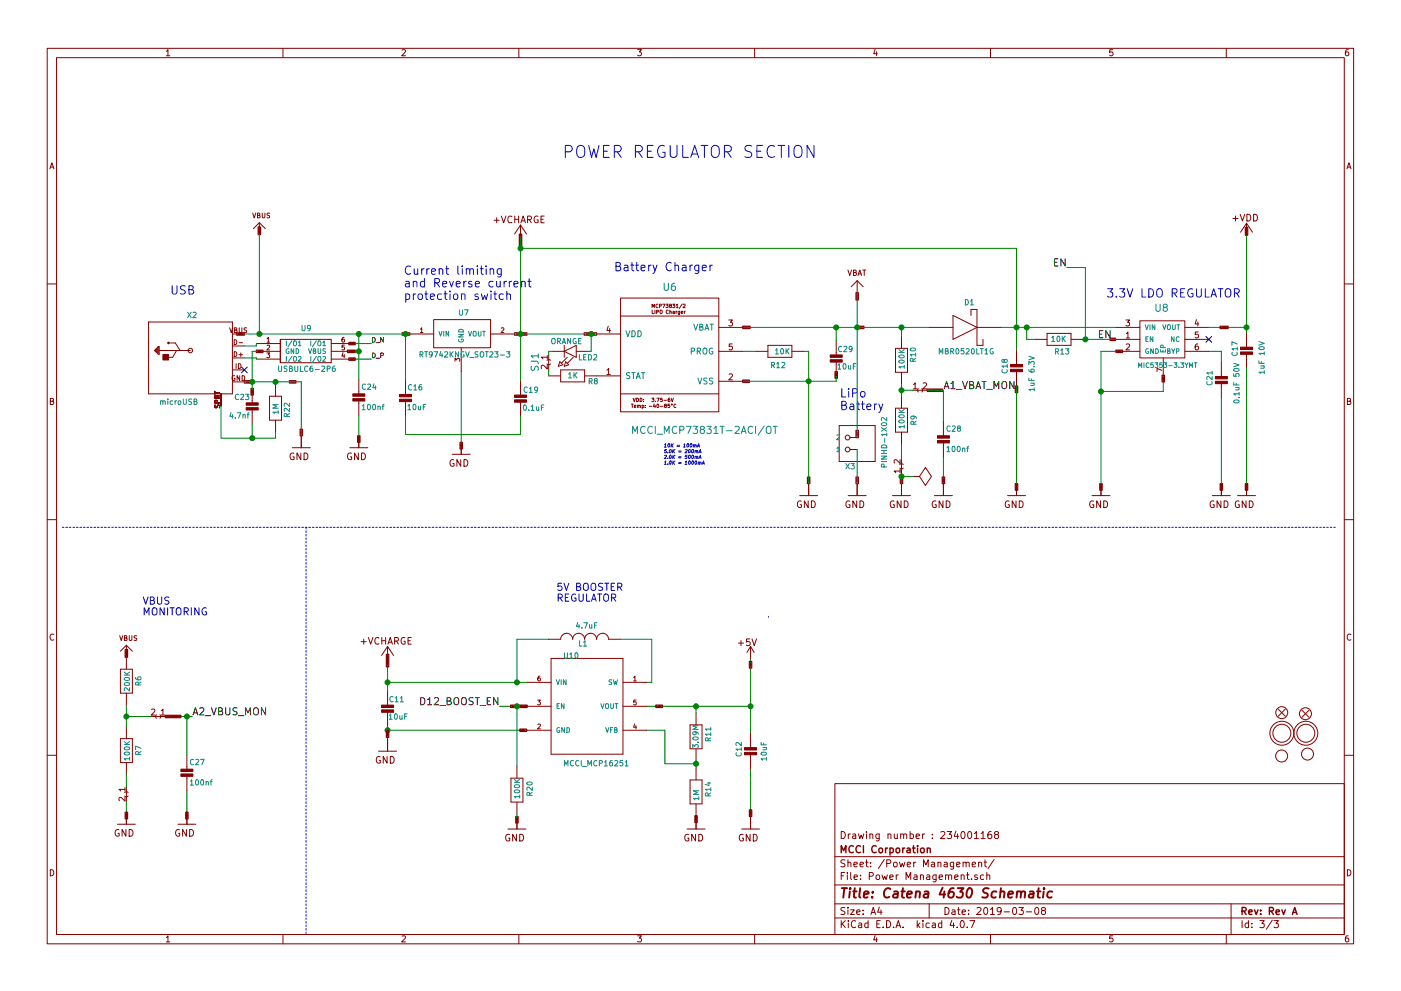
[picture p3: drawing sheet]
<svg xmlns="http://www.w3.org/2000/svg" width="297mm" height="210mm" viewBox="0 0 297 210" stroke-linecap="round" stroke-linejoin="round" font-family="sans-serif">
<g fill="none" stroke="#840000" stroke-width=".21">
<path d="M10 10.3h277v189.9h-277zM12 12.2h273v186.1h-273zM35.3 10.9l.3-.4v1.3M35.3 11.8h.7M60 10.3v1.9M85.2 10.6l.5-.1 .3 .4-.8 .9h.8M110 10.3v1.9M135.2 10.5h.8l-.4 .5 .3 .1 .1 .2-.1 .4-.2 .1-.5-.1M160 10.3v1.9M185.5 10.5l-.3 .9h.8M185.9 11v.8M210 10.3v1.9"/>
<path d="M235.9 10.5h-.6v.6h.6l.1 .5-.3 .2-.4-.1M260 10.3v1.9M285.9 10.5l-.4 .1-.2 .2-.1 .8 .3 .2 .4-.1 .1-.4-.1-.2-.4-.1-.3 .3M10.6 35.8l.4-1.3 .4 1.3M10.7 35.5h.6M285.6 35.8l.4-1.3 .4 1.3M285.7 35.5h.6M53.6 45.2l.3 1 .3-1M54.6 45.7l.4-.1 .1-.3-.5-.1v1h.4l.1-.3-.2-.2M54.9 49.3l.2 .1h-.2M54.9 48.8h.2l-.2 .1M54.9 48.5v.2l.1-.2 .1 .2"/>
<path d="M55 49.1h.1l-.2 .1v-.2l.1 .2M55 47.2l-1.3 1.3M55 47.2v2.6M55 47.2l1.3 1.3M55.6 45.2v.8l.2 .2 .4-.2v-.8M57.2 45.3h-.5v.3a.43 .43 0 0 1 .4 .5l-.5 .1M104.7 46.7h1.1M105.3 46.2v1.1M106.3 45.8l.5 1.5 .5-1.5M108.5 46a.56 .56 0 0 0-.7 0 .56 .56 0 0 0-.1 .7l.2 .5 .6-.1M109.1 45.8v1.5M109.1 46.5h.9"/>
<path d="M110 45.8v1.5M110.2 51.5l.3 .1-.3 .1M110.2 51.3l.1 .1 .2-.1M110.2 50.3l.1 .1h.2l-.1-.1M110.2 50.1v.1h.3v-.1M110.2 51.2h.3M110.2 51h.3M110.3 51.9h.2M110.3 51v.2M110.4 50.7l-.2-.2v.2h.3M110.4 47.7v2.6M110.4 47.7l-1.3 2"/>
<path d="M110.4 47.7l1.2 2M110.4 51.8v.2M110.4 50.8v.1M110.4 47.3l.5-1.5 .5 1.5M110.5 50.8l-.3 .1h.3M110.5 50.5l-.1 .1M110.6 46.9h.7M111.9 46.6l.6-.1 .1-.5-.2-.2h-.5v1.5M112.2 46.6l.5 .7M114 45.9a.67 .67 0 0 0-.8 .7 .67 .67 0 0 0 .8 .6l.1-.5h-.3M114.7 46.5h.5M115.4 45.8h-.7v1.5h.7"/>
<path d="M179.8 57.3l.4 1.1 .3-1.1M180.9 57.8h.5l.1-.4-.6-.1v1.1h.5l.2-.3-.3-.3M181.7 59.6l-1.2 1.2M181.7 59.6v2.5M181.7 59.6l1.3 1.2M181.9 58.4l.4-1.1 .4 1.1M182 58.1h.6M182.9 57.3h.7M183.2 57.3v1.1M261.4 46.3h1.1M262 45.8v1.1M262.9 45.5l.5 1.4 .5-1.4"/>
<path d="M264.2 49.1l.2 .1-.2 .1M264.2 48.9h.1l.1 .1zM264.2 48.6l.2 .2h-.2zM264.2 49.4h.2M264.3 47.4v2.5M264.3 47.4l-1.3 1.9M264.3 47.4l1.3 1.9M264.3 49.3v.2M264.4 45.5a.72 .72 0 0 1 .8 .7 .72 .72 0 0 1-.8 .7zM265.8 45.5a.72 .72 0 0 1 .8 .7 .72 .72 0 0 1-.8 .7zM10 60.2h2M31.5 68.3h17.8v15.3h-17.8z"/>
<path d="M32.7 74.4l.9-.8h.2v1.6h-.2zM32.9 74.4l.5-.4v.7l-.3-.3M33.6 73.6v1.3M33.8 74.4h6.6M36.1 72.8h1.1l1 1.6M37.4 74.4l-.8 1.4h-1.2M48.7 69.5l.3 1.1 .4-1.1M49.3 75.9h2.5M49.3 73.4h2.5M49.3 78.5h2.5M49.3 70.9h2.5M49.7 74.6a.51 .51 0 0 1 .5 .5 .51 .51 0 0 1-.5 .5z"/>
<path d="M49.7 72.1a.51 .51 0 0 1 .5 .5 .51 .51 0 0 1-.5 .5zM49.7 70h.4l.1-.4-.5-.1v1.1h.4l.2-.4-.3-.2M49.8 79.8a.45 .45 0 0 0-.6 .4 .45 .45 0 0 0 .6 .4v-.3h-.2M50.1 77.2v1M50.5 77.2a.51 .51 0 0 1 .6 .5 .51 .51 0 0 1-.6 .5zM50.5 70.7l.1 .3 .1-.3M50.7 75.3h.7M50.7 72.7h.7M50.7 69.5v.9l.2 .2 .4-.2v-.9M50.8 70.8h.2l-.2-.1v.3h.2l-.1-.2M50.8 79.7v1l-.5-1v1M51.1 70.7v.3l.1-.3"/>
<path d="M51.1 74.9v.7M51.3 79.7a.51 .51 0 0 1 .6 .5 .51 .51 0 0 1-.6 .5zM51.5 70.7h-.2l.2 .2-.2 .1M52.3 69.6h-.5v.3a.43 .43 0 0 1 .5 .6h-.6M54.4 74.5h5M54.4 72.9h5M54.4 76.2h5M54.9 74.4l-.2 .1 .1 .2v-.2M55.1 74.4v.3l-.1-.3v.3M55.2 74.4l.2 .1-.1 .2zM56.6 74.9h.6l-.4 .4 .3 .1v.4h-.5M56.6 71.9l.3-.3v1"/>
<path d="M56.6 73.3l.4-.1 .2 .3-.6 .7h.6M56.6 72.6h.6M59.4 72v5zM59.4 72h10.8v5h-10.8zM70.2 74.5h5.1M70.2 72.9h5.1M70.2 76.2h5.1M72.7 74.8l-.2 .8h.6M73 71.6l-.4 .1-.1 .7 .2 .2 .3-.1v-.5h-.3l-.2 .2M73 75.2v.7M73 73.2h-.5v.5h.5v.4h-.5M74 74.4l.1 .3 .1-.3"/>
<path d="M74.3 74.5l.1-.1h-.1v.3l.1-.1v-.1M74.3 72.8h.2l-.1 .2zM74.3 76.1h.2l-.1 .2zM74.5 74.4l.1 .3 .1-.3M74.5 73h.3M74.5 76.3h.3M74.8 76.2l.2-.1h-.2v.2M75 74.4h-.2l.2 .2h-.2M75 72.8v.2l-.2-.2v.2M85.6 70.7l.1 .3 .1-.3M85.9 70.8h.1l-.1-.1v.3h.1v-.2M86.1 70.7l.1 .3 .1-.3"/>
<path d="M86.5 70.7h-.1l.1 .2-.1 .1M86.9 70.9h5M89.1 69.8l.3-.3v1.1M89.1 70.6h.6M91.9 67.8h12.1v6h-12.1zM96.5 76.7v-.7l.4 .4 .1-.3h.4v.6M97.8 73.8v5.1M104 70.9h5.1M106.3 69.6l.4-.1 .1 .3-.6 .8h.6M109.4 70.9h.3M109.6 70.8v.2M109.7 70.7l.1 .3 .1-.3"/>
<path d="M110.1 70.7l-.1 .1 .1 .2M110.2 70.8h.2M110.2 70.7v.3M110.4 70.7v.3M110.5 71v-.3l.1 .3M110.5 70.9h.1M110.7 70.9l.2-.2h-.2v.3M110.8 70.9l.1 .1M111.1 70.7l-.1 .1v.2l.1-.1M111.2 70.8h.1M111.4 70.7h-.2v.3h.2M116 76.4l.2-.1 .5 .1"/>
<path d="M116 77.2l.2 .2 .5-.2M116 75.8h-1.2l.3 .3M116 77.5v.8l-.9-.8-.3 .2 .1 .5M116 75.4v.7M116.3 76.3v1zM116.3 79.8h2.6M116.3 75.3v1M116.3 77.4v1M117.1 74.5h2.5M118.7 76.8l.6 .6-.9 .3zM118.9 78.5h5.1v2.5h-5.1zM119.6 74.5l2.6-1.2v2.5z"/>
<path d="M119.6 73.3v2.5M119.9 76.8l.7 .6-1 .3zM120.3 75.8l-1.3 1.3M121.5 75.8l-1.2 1.3M122.2 74.5h2.5M124 79.8h7.6M124.2 70.9h.2M124.3 70.8v.2M124.5 70.7l.1 .3 .1-.3M124.9 70.7l-.1 .1 .1 .2M125 70.7v.3M125 70.8h.2"/>
<path d="M125.2 70.7v.3M125.2 71l.1-.3 .1 .3M125.3 70.9h.1M125.5 70.9l.2-.2h-.2v.3M125.6 70.9l.1 .1M125.9 70.7l-.1 .1v.2l.1-.1M126 70.8h.1M126.1 70.7h-.1v.3h.1M126.5 70.9h5.1M128.7 78.5l.3-.3v1.2M128.7 79.4h.7M129 69.2l-.3 .9h.7"/>
<path d="M129.3 69.7v.9M131.6 63.2h20.8v24.2h-20.8zM131.6 67.1h20.8M138.3 65.3v-.8l.2 .5 .2-.5v.8M138.3 65.8v.7h.3M138.9 65.8v.7M139.2 66.2l.4-.1v-.2l-.4-.1v.7M139.5 64.6a.32 .32 0 0 0-.4 .3 .32 .32 0 0 0 .4 .3M139.8 64.9h.4v-.3l-.4-.1v.8M140 65.9h.4v.4l-.2 .2-.2-.1zM140.5 64.5h.5l-.3 .8M141.2 64.5h.5l-.3 .3 .2 .1v.3h-.4"/>
<path d="M141.7 65.9a.32 .32 0 0 0-.5 .3 .32 .32 0 0 0 .5 .3M142 66.1h.3v.4M142 65.8v.7M142.1 64.8l-.1-.2h.3v.2l-.3 .1 .1 .4 .2-.1-.1-.4M142.6 64.5h.5l-.3 .3 .3 .1v.3h-.5M142.7 66.1h.3v.4M143 66.2l-.4 .2 .1 .1h.3M143.3 66v.5M143.4 64.7l.2-.2v.8M143.4 65.3h.4M143.5 66l-.2 .2M144.1 66v.7h-.3"/>
<path d="M144.1 66.1l-.2-.1-.1 .2v.3h.3M144.4 66.3l.4-.1-.1-.1h-.3v.4h.3M144.7 64.5l-.7 1M144.9 64.6l.2-.1 .2 .2-.5 .6h.5M145.1 66v.5M145.3 66l-.2 .2M152.4 69.5h5.1M152.4 74.5h5.1M154.5 67.9h.8l-.4 .5 .3 .1v.5l-.1 .2-.6-.2M154.6 79.4l.5-.1 .2 .4-.8 .9h.8M155.2 73h-.6v.6h.6v.5l-.1 .1-.5-.1M157.8 69.3l.1 .3 .1-.3"/>
<path d="M158.1 69.4h.1l-.1-.1v.3h.1v-.2M158.3 69.6l.1-.3 .1 .3M158.3 69.5h.1M158.5 69.3h.2M158.6 69.3v.3M160.3 74.5h2.5M162.8 73.3h5.1v2.5h-5.1zM167.9 74.5h2.5M177.2 79.8v.1l.2-.1h-.1M177.2 79.5h.2l-.2 .1h.2M177.2 79.3l.1-.1 .1 .2zM177.3 72.3v3.3"/>
<path d="M177.3 76.6v3.3M181.6 63.1l.3 .1-.3 .1M181.6 62.4v.2M181.6 62.5h.3M181.7 62.9h.2l-.3 .1v-.1l.1 .1M181.8 62.7v.1M181.9 62.6l-.3 .1 .3 .1M181.9 69.3l.1 .3 .1-.3M182.2 69.4h.1l-.1-.1v.3h.1v-.2M182.4 69.6l.1-.3 .1 .3M182.4 69.5h.2M182.7 69.3h.1"/>
<path d="M182.7 69.3v.3M189.9 73.9h2.5v5.1h-2.5zM191.1 71.4v2.5M191.1 79v2.5M197 69.5h5.1M202.1 66.9l5 2.6-5 2.5zM205.9 66.9v-1.2h1.2v7.6h1.3v-1.3M207.1 69.5h5.1M215.5 74.3v3.3M215.5 78.6v3.3M219.5 72h2.5M222 70.7h5.1v2.6h-5.1z"/>
<path d="M227.1 72h2.5M235.7 72h.1M235.9 71.9h-.2v.2h.2M236.1 71.9v.2l-.1-.2v.2M236.6 69.5h5.1M236.6 72h5.1M236.6 74.5h5.1M237.1 74.4l-.1 .1v.2l.1-.2M237.4 74.4v.3l-.2-.3v.3M237.5 74.4l.1 .1-.1 .2zM238.7 67.9h.8l-.4 .5 .3 .1v.5l-.1 .2-.6-.2M238.8 70.8l.3-.4v1.3"/>
<path d="M238.8 73.1l.5-.1 .2 .3-.8 .9h.8M238.8 71.7h.7M241.7 68.1h9.5v7.8h-9.5zM246.3 78.6l-1-.4v.6M246.6 75.9v5.1M251.2 69.5h5.1M251.2 72h5.1M251.2 74.5h5.1M253.7 67.8l-.3 .9h.8M254 73h-.4l-.2 .3v.7l.2 .2 .5-.1-.1-.6h-.4l-.2 .2M254 68.3v.9M254.1 70.4h-.7v.6h.7v.6l-.2 .1-.5-.1"/>
<path d="M259 76.8v3.3M259.1 69.5h.2M259.2 69.4v.2M259.3 69.3l.1 .3 .1-.3M259.6 69.3l.1 .1v.2zM259.8 69.3l.2 .1-.1 .2zM264.3 70.6v3.3M264.3 74.9v3.3M285 60.2h2M10.7 85.1h.5l.1-.5-.6-.1v1.3h.5l.2-.4-.3-.3M45.5 83v.6M45.5 83.3h1.1"/>
<path d="M45.6 85.9v.5l.3 .1a.43 .43 0 0 1 .6-.5v.5M46.1 85.5l-.1-.5h-.4l-.1 .5h1.1M46.1 84.5l-.1-.5h-.4l-.1 .5h1.1M46.6 83.9l-.5 .3M46.9 83.6v2.5M49.3 81h2.5M52.3 80.9h-.1v.2l.1-.1M52.6 80.9v.2l-.2-.2v.2M52.7 80.9h.1v.2zM53.3 83.3l.1 .1h.2l-.1-.1M53.3 83h.3l-.3 .2h.3M53.4 82.8l.2 .1h-.3z"/>
<path d="M53.5 82.4v3.3M53.5 86.7v3.3M57.1 84.1h2.6v5h-2.6zM58.4 81.5v2.6M58.4 89.1v2.6M61.8 80.9h-.1l.1 .2v-.1M62 95h3.8M62.1 80.9v.2l-.1-.2v.2M62.2 80.9h.2l-.1 .2zM62.3 96.2a.67 .67 0 0 0-.8 .6 .67 .67 0 0 0 .8 .7l.1-.6h-.3M63.8 91.9v.2l.2-.1h-.1M63.8 91.7h.2l-.2 .1h.2"/>
<path d="M63.8 91.5l.1-.1 .1 .2zM63.8 96.1v1.4l-.8-1.4v1.4M63.9 92.5v2.5M64.5 96.1a.72 .72 0 0 1 .8 .7 .72 .72 0 0 1-.8 .7zM74.2 95h3.8M74.5 96.2a.67 .67 0 0 0-.8 .6 .67 .67 0 0 0 .8 .7v-.6h-.2M75.9 93.3l.1 .2 .2-.1h-.1M75.9 93.1h.3l-.3 .1h.3M75.9 92.9l.2-.1 .1 .2zM76 96.1v1.4l-.8-1.4v1.4M76.1 80.5v3.3M76.1 84.8v3.3"/>
<path d="M76.1 92.5v2.5M76.7 96.1a.72 .72 0 0 1 .8 .7 .72 .72 0 0 1-.8 .7zM86 80.6v3.3M86 85v3.3M95.9 96.4h3.8M96.2 97.6a.67 .67 0 0 0-.8 .6 .67 .67 0 0 0 .8 .7l.1-.6h-.3M97.7 94.7v.2l.2-.1h-.1M97.7 94.5h.2l-.2 .1h.2M97.7 94.3l.1-.1 .1 .2zM97.7 97.5v1.4l-.8-1.4v1.4M97.8 93.8v2.6M98.4 97.5a.72 .72 0 0 1 .8 .7 .72 .72 0 0 1-.8 .7z"/>
<path d="M110.4 80.8v3.3M110.4 85.1v3.3M131.6 83.6h20.8M133.9 85.7h.4M134.1 85.7v.8M134.2 84.5l.3 .7 .2-.7M134.5 86.2h.3v-.2l-.3 .1v.3h.3M135 84.5a.37 .37 0 0 1 .4 .3 .37 .37 0 0 1-.4 .4zM135.2 86h.2l.1 .5M135.2 86v.5M135.5 86.1h.3v.4M135.7 84.5a.37 .37 0 0 1 .4 .3 .37 .37 0 0 1-.4 .4z"/>
<path d="M136.1 86l.4 .1-.1 .3h-.3M136.1 86v.7M136.4 85.1v.1M136.4 84.8h.1M136.8 86.4v.1M136.8 86v.1M137.7 86.2h.5M138.2 84.5h.5l-.3 .3h.2v.3h-.4M138.7 85.7l-.1 .5h.4M138.9 86v.5M139 85.1v.1M139.3 84.5h.5l-.4 .7"/>
<path d="M139.3 85.8l.1-.1a.33 .33 0 0 1 .3 .4 .33 .33 0 0 1-.4 .3zM140 86.2h.6M140.4 84.5h-.3l-.1 .3h.4v.3h-.4M140.8 84.9h.5M141 86l-.1-.2h.4l-.1 .2-.3 .1 .1 .4 .3-.1-.1-.4M142 85.7h-.4v.4h.4v.3h-.4M142 84.5l-.3 .2v.4l.1 .1 .2-.1v-.3l-.3 .1M142.3 84.5l.2 .7 .3-.7M143.3 85.8a.32 .32 0 0 0-.4 .3 .32 .32 0 0 0 .4 .3M152.4 80.9h5.1M158 80.8h-.2l.1 .2v-.1M158.2 80.8v.2l-.1-.2v.2"/>
<path d="M158.3 80.8h.2l-.1 .2zM177.9 90.3h7.6v7.6h-7.6zM180.2 95.4h1.5M180.2 92.8h1.5M181.6 92.3l.3 .1-.3 .1M181.6 91.7h.3M181.6 91.6v.2M181.7 92.1h.2l-.3 .1v-.1l.1 .1M181.8 91.9v.1M181.9 91.8l-.3 .1 .3 .1M189.9 86.6h2.5v5.1h-2.5zM190.8 99.3l.2 .2 .5-.2"/>
<path d="M190.8 98.5l.2-.1 .5 .1M190.8 99.9h-1.2l.3 .4M190.8 97.5v.8l-.9-.8-.3 .3 .1 .4M190.8 99.6v.7M191.1 98.4v1zM191.1 84.1v2.5M191.1 91.7v2.5M191.1 97.4v1M191.1 99.5v1M193.5 82.8h1M193.7 81.6l.3-.4v1.3M193.7 82.5h.7"/>
<path d="M194.6 82.8h1zM194.7 82.4l-.2 .3 .2 .5M195.5 82.4l.1 .3-.1 .5M195.6 82.8h1M195.7 81.3l.5-.1 .2 .4-.7 .9h.7M196.9 82.9l.1-.2 .1 .2M197 82.8h.1M197.2 82.7l.1 .2M197.2 82.9h.4M197.6 82.7l.1 .2 .1-.2M197.9 82.8l.1-.1h-.1v.2h.1v-.1M198.1 82.9l.1-.2 .1 .2"/>
<path d="M198.1 82.8h.1M198.3 82.7h.2M198.4 82.7v.2M198.5 82.9h.2M198.8 82.9v-.2l.1 .1v-.1v.2M199.4 82.7v.2l-.1-.2v.2M200 89.4v3.3M200 93.7v3.3M215.4 82.8v.1l.2-.1h-.1M215.4 82.5h.2l-.2 .2h.2M215.4 82.3h.2v.1zM246.5 80.5l.1 .2 .2-.1h-.2"/>
<path d="M246.5 80.3h.3l-.3 .1h.3M246.5 80.1l.2-.1 .1 .2zM259 81.1v3.3M285.7 85.1h.5l.1-.5-.6-.1v1.3h.5l.2-.4-.3-.3M10 110.3h2M169.5 105.2h3.9M169.9 106.3a.67 .67 0 0 0-.8 .7 .67 .67 0 0 0 .8 .6v-.5h-.2M171.3 102.1l.1 .2 .2-.1h-.2M171.3 101.8h.3l-.3 .2h.3M171.3 101.6h.2l.1 .1zM171.3 106.3v1.4l-.8-1.4v1.4M171.4 102.6v2.6"/>
<path d="M172 106.3a.72 .72 0 0 1 .9 .7 .72 .72 0 0 1-.9 .7zM179.8 105.2h3.8M180.2 106.3a.67 .67 0 0 0-.9 .7 .67 .67 0 0 0 .9 .6v-.5h-.2M181.6 102.1l.1 .2 .2-.1h-.2M181.6 101.8h.3l-.3 .2h.3M181.6 101.6h.2l.1 .1zM181.6 106.3v1.4l-.8-1.4v1.4M181.7 102.6v2.6M182.3 106.3a.72 .72 0 0 1 .8 .7 .72 .72 0 0 1-.8 .7zM189.2 105.2h3.8M189.6 106.3a.67 .67 0 0 0-.9 .7 .67 .67 0 0 0 .9 .6v-.5h-.2M191 102.1l.1 .2 .2-.1h-.2"/>
<path d="M191 101.8h.3l-.3 .2h.3M191 106.3v1.4l-.8-1.4v1.4M191 101.6l.3 .1h-.3zM191.1 102.6v2.6M191.7 106.3a.72 .72 0 0 1 .8 .7 .72 .72 0 0 1-.8 .7zM193.7 101.1h.1M193.7 101.1h1.2l1.3-1.9 1.3 1.9-1.3 1.9-1.3-1.9M198.1 105.2h3.8M198.5 106.3a.67 .67 0 0 0-.9 .7 .67 .67 0 0 0 .9 .6v-.5h-.3M199.9 102.1v.2l.3-.1h-.2M199.9 101.8h.3l-.3 .2h.3M199.9 101.6h.2l.1 .1z"/>
<path d="M199.9 106.3v1.4l-.8-1.4v1.4M200 102.6v2.6M200.6 106.3a.72 .72 0 0 1 .8 .7 .72 .72 0 0 1-.8 .7zM213.6 105.2h3.8M213.9 106.3a.67 .67 0 0 0-.8 .7 .67 .67 0 0 0 .8 .6l.1-.5h-.3M215.4 103.5v.1h.2l-.1-.1M215.4 103.2h.2l-.2 .2h.2M215.4 103h.2v.1zM215.4 106.3v1.4l-.8-1.4v1.4M215.5 102.6v2.6M216.1 106.3a.72 .72 0 0 1 .8 .7 .72 .72 0 0 1-.8 .7zM231.5 105.2h3.8"/>
<path d="M231.9 106.3a.67 .67 0 0 0-.9 .7 .67 .67 0 0 0 .9 .6v-.5h-.3M233.3 103.5v.1h.3l-.2-.1M233.3 103.2h.3l-.3 .2h.3M233.3 103h.2l.1 .1zM233.3 106.3v1.4l-.8-1.4v1.4M233.4 102.6v2.6M234 106.3a.72 .72 0 0 1 .8 .7 .72 .72 0 0 1-.8 .7zM257 105.2h3.9M257.4 106.3a.67 .67 0 0 0-.8 .7 .67 .67 0 0 0 .8 .6v-.5h-.2M258.8 103.5l.1 .1h.2l-.1-.1M258.8 103.2h.3l-.3 .2h.3M258.8 103h.2l.1 .1z"/>
<path d="M258.9 106.3v1.4l-.9-1.4v1.4M259 102.6v2.6M259.5 106.3a.72 .72 0 0 1 .9 .7 .72 .72 0 0 1-.9 .7zM262.4 105.2h3.8M262.7 106.3a.67 .67 0 0 0-.8 .7 .67 .67 0 0 0 .8 .6l.1-.5h-.3M264.2 103.5v.1h.2l-.1-.1M264.2 103.2h.2l-.2 .2h.2M264.2 106.3v1.4l-.8-1.4v1.4M264.2 103l.2 .1h-.2zM264.3 102.6v2.6M264.9 106.3a.72 .72 0 0 1 .8 .7 .72 .72 0 0 1-.8 .7zM285 110.3h2"/>
<path d="M11.4 134.6a.58 .58 0 0 0-.8 .6 .58 .58 0 0 0 .8 .5M25.4 134.9l.3 1 .3-1M26.4 135.4l.4-.1 .1-.3-.5-.1v1h.4l.1-.3-.2-.2M26.7 138.9l.2 .1-.2 .1M26.7 138.4l.2 .1-.2 .1M26.7 138.2v.1l.1-.1 .1 .1M26.8 138.8h.1l-.2 .1v-.2l.1 .2M26.8 136.9v5.1M26.8 136.9l-1.3 1.3M26.8 136.9l1.3 1.3M27.4 134.9v.8l.2 .2 .4-.2v-.8M29 134.9h-.5v.3a.43 .43 0 0 1 .5 .6h-.6"/>
<path d="M76.6 136.1h1M77.1 135.6v1.1M78.1 135.2l.5 1.5 .5-1.5M80.3 135.4a.56 .56 0 0 0-.7 0 .56 .56 0 0 0-.1 .7l.2 .5 .6-.1M80.9 135.2v1.5M80.9 135.9h.9M81.8 135.2v1.5M82 139.4l.1 .2 .2-.1h-.1M82 139.2v.1h.3v-.1M82.2 139.8l-.2-.1v.1h.3M82.2 137.2v2.5M82.2 137.2l-1.3 1.9"/>
<path d="M82.2 137.2l1.2 1.9M82.2 139.9v.2M82.2 136.7l.5-1.5 .5 1.5M82.3 139.9l-.3 .1 .3 .1M82.3 139.7l-.1 .1M82.4 136.3h.7M83.7 136l.7-.1v-.5l-.2-.2h-.5v1.5M84 136l.5 .7M85.9 135.3a.67 .67 0 0 0-.9 .7 .67 .67 0 0 0 .9 .6v-.5h-.3M86.5 135.9h.5M87.2 135.2h-.7v1.5h.7M116.3 135.6h2.6a1.27 1.27 0 0 1 1.2-1.2 1.27 1.27 0 0 1 1.3 1.2 1.27 1.27 0 0 1 1.3-1.2 1.27 1.27 0 0 1 1.3 1.2 1.27 1.27 0 0 1 1.2-1.2 1.27 1.27 0 0 1 1.3 1.2 1.27 1.27 0 0 1 1.3-1.2 1.27 1.27 0 0 1 1.2 1.2h2.6"/>
<path d="M116.8 139.7h15.3v20.3h-15.3zM156.5 136.4h1.1M157.1 135.9v1.1M159 135.6h-.7l-.1 .6h.7l.2 .5-.3 .3-.6-.2M159.1 137.2v2.5M159.1 137.2l-.7 1.2M159.1 137.2l.8 1.2M159.4 135.6l.5 1.4 .5-1.4M286.4 134.6a.58 .58 0 0 0-.8 .6 .58 .58 0 0 0 .8 .5M25.5 142h2.6v5.1h-2.6zM25.5 156.7h2.6v5.1h-2.6zM26.8 147.1v2.5"/>
<path d="M26.8 154.2v2.5M32 152h1M32.1 150.5l.5-.1 .2 .4-.7 .9h.7M33 152h1zM33.1 151.6l-.1 .3 .1 .5M33.9 151.6l.2 .3-.2 .5M34.1 152h1M34.2 150.8l.3-.4v1.3M34.2 151.7h.7M35.4 152.1l.1-.2 .1 .2M35.4 152.1h.1M35.6 151.9h.2l-.2 .2h.2"/>
<path d="M35.8 152.1h.2M36.1 151.9v.2l.1-.2M36.3 152l.2-.1h-.2v.2h.2l-.1-.1M36.6 151.9v.2l.1-.2M37 151.9h-.2l.2 .2h-.2M37 152.1h.3v-.2l.1 .2 .1-.2v.2M38 151.9v.2l-.2-.2v.2M80.3 159.4h3.8M82 155.9l.1 .2 .2-.1h-.1M82 155.7h.3l-.3 .1h.3M82 155.5l.2-.1 .1 .2zM82 140.7l.3 .1h-.3"/>
<path d="M82 140.4l.1 .2 .2-.2M82 140.3h.3M82 140.2h.3M82.1 141h.2M82.1 140.2v.1M82.2 146.6v3.3M82.2 150.9v3.3M82.2 156.8v2.6M82.2 140.9v.2M108.6 149.7l.2 .1-.1 .2zM108.9 149.8l.1 .2M108.9 150h.1"/>
<path d="M109.1 149.7l.2 .1-.2 .2h.2M109.3 150h.3M109.6 149.8h.2l-.2-.1v.3h.2l-.1-.2M110.5 149.7h-.1l.1 .2-.1 .1M110.6 149.7h.1M110.7 149.7v.3M110.7 154.8l-.1 .1 .1 .2v-.2M110.8 150h.2M111 154.8v.3l-.2-.3v.3M111 149.8h.1M111.1 154.8l.2 .1-.1 .2zM111.2 149.7h-.2v.3h.2"/>
<path d="M111.4 149.7v.3l-.1-.3v.3M111.8 144.8h5M111.8 154.9h5M111.8 149.9h5M114 148.5h.6l-.4 .4 .4 .1v.4h-.6M114 153.7l.4-.1 .2 .3-.6 .7h.6M114.5 143.5l-.4 .1-.1 .7 .2 .2 .4-.1-.1-.5-.3-.1-.2 .2M132.1 144.8h5.1M132.1 154.9h5.1M132.1 149.9h5.1M134.3 143.8l.3-.3v1M134.3 144.5h.6"/>
<path d="M134.6 153.6l-.3 .7h.7M134.8 153.9v.7M134.9 148.5h-.5l-.1 .5h.5l.1 .4h-.6M139.4 149.9h.2M139.5 149.8v.2M139.9 149.7l-.2 .1 .2 .1-.2 .1M140 149.7v.3l.1-.3M146.3 153.8h2.5v5.1h-2.5zM147.6 151.3v2.5M147.6 158.9v2.5M159 140.9l.1 .2 .1-.2v.2M159 140.7l.3 .1h-.3"/>
<path d="M159.1 141.3h.2M159.1 155.6v3.3M159.1 159.9v3.3M159.2 141.2v.2M271 150.4l1.5 1.6M272.5 150.4l-1.5 1.6M276 150.7l1.5 1.5M277.5 150.7l-1.5 1.5M10 160.2h2M24.9 174.9h3.8M25.2 176.1a.67 .67 0 0 0-.8 .6 .67 .67 0 0 0 .8 .7l.1-.6h-.3M26.4 168.1l.3-.1 .5 .1"/>
<path d="M26.4 168.9l.3 .2 .5-.2M26.5 167.5h-1.3l.4 .3M26.5 169.2v.8l-.9-.8-.4 .2 .1 .5M26.5 167.1v.7M26.7 173.2v.1h.2l-.1-.1M26.7 172.9h.2l-.2 .2h.2M26.7 172.7h.1l.1 .1zM26.7 176v1.4l-.8-1.4v1.4M26.8 168v1zM26.8 161.8v2.5M26.8 167v1M26.8 169.1v.9"/>
<path d="M26.8 172.3v2.6M27.4 176a.72 .72 0 0 1 .8 .7 .72 .72 0 0 1-.8 .7zM37.7 174.9h3.8M38 176.1a.67 .67 0 0 0-.8 .6 .67 .67 0 0 0 .8 .7l.1-.6h-.3M39.5 173.2v.1h.3l-.2-.1M39.5 172.9h.3l-.3 .2h.3M39.5 172.7h.2l.1 .1zM39.5 176v1.4l-.8-1.4v1.4M39.6 160.1v3.3M39.6 164.5v3.3M39.6 172.3v2.6M40.2 176a.72 .72 0 0 1 .8 .7 .72 .72 0 0 1-.8 .7z"/>
<path d="M80.6 160.6a.67 .67 0 0 0-.8 .6 .67 .67 0 0 0 .8 .7v-.6h-.2M82.1 160.5v1.4l-.8-1.4v1.4M82.8 160.5a.72 .72 0 0 1 .8 .7 .72 .72 0 0 1-.8 .7zM107.7 175.9h3.8M108 177.1a.67 .67 0 0 0-.8 .6 .67 .67 0 0 0 .8 .7l.1-.6h-.3M108.3 165.1h2.6v5.1h-2.6zM109.5 174.1v.1h.2l-.1-.1M109.5 173.8h.2l-.2 .2h.2M109.5 173.6h.2v.1zM109.5 177v1.4l-.8-1.4v1.4M109.6 162.6v2.5M109.6 170.2v2.5"/>
<path d="M109.6 173.3v2.6M110.2 177a.72 .72 0 0 1 .8 .7 .72 .72 0 0 1-.8 .7zM145.7 175.9h3.8M146 177.1a.67 .67 0 0 0-.8 .6 .67 .67 0 0 0 .8 .7v-.6h-.2M146.3 165.5h2.5v5.1h-2.5zM147.4 174l.1 .1 .2-.1h-.1M147.4 173.7h.3l-.3 .2h.3M147.4 173.5h.2l.1 .1zM147.5 177v1.4l-.8-1.4v1.4M147.6 162.9v2.6M147.6 170.6v2.5M147.6 173.3v2.6"/>
<path d="M148.2 177a.72 .72 0 0 1 .8 .7 .72 .72 0 0 1-.8 .7zM157.2 175.9h3.8M157.6 177.1a.67 .67 0 0 0-.9 .6 .67 .67 0 0 0 .9 .7v-.6h-.2M159 172.7l.1 .1h.2l-.2-.1M159 172.4h.3l-.3 .2h.3M159 172.2h.2l.1 .1zM159 177v1.4l-.8-1.4v1.4M159.1 173.3v2.6M159.7 177a.72 .72 0 0 1 .8 .7 .72 .72 0 0 1-.8 .7zM177 166.3h108v32h-108zM178.4 176.4a.76 .76 0 0 1 .8 .8 .76 .76 0 0 1-.8 .7zM179.9 176.9v1"/>
<path d="M180.3 176.9l-.4 .3M180.8 177h.6v.9M181.4 177.3l-.7 .3 .2 .3 .5-.1M182 176.9l.3 1 .3-.7 .3 .7 .2-1M183.7 176.4v.2M183.7 176.9v1M184.4 177.1l.2-.2 .4 .1 .1 .9M184.4 176.9v1M186.4 176.9v1.4l-.3 .1h-.3M186.4 177l-.4-.1-.3 .3 .1 .6 .2 .1 .4-.1M188.3 177.1l.2-.2 .3 .1 .1 .9M188.3 176.9v1"/>
<path d="M189.6 176.9l.1 .9 .3 .1 .2-.1M190.2 176.9v1M191 177.1l.2-.2 .3 .1 .1 .9M191 176.9v1M191.6 177.1l.2-.2 .4 .1 .1 .9M193 177l.4-.1 .3 .3-.2 .6h-.5M193 176.4v1.5M194.2 177.4l.7-.1v-.3l-.4-.1-.3 .2 .1 .7h.6M195.6 176.9v1M196 176.9l-.4 .3M197.7 177.8v.1M197.7 177v.1"/>
<path d="M199.5 176.6l.6-.2 .2 .5-.9 1h.9M200.8 176.4h1l-.6 .6 .5 .1v.7l-.2 .1-.7-.1M202.7 176.3l-.4 1.1h1M203 176.9v1M203.9 176.6l.2-.2a.8 .8 0 0 1 .5 .8 .8 .8 0 0 1-.5 .7l-.4-.5zM205.3 176.6l.2-.2a.8 .8 0 0 1 .5 .8 .8 .8 0 0 1-.5 .7l-.3-.5zM206.6 176.9l.4-.5v1.5M206.6 177.9h.8M208 176.9l.4-.5v1.5M208 177.9h.9M210.1 176.4l-.4 .1a1.11 1.11 0 0 0-.1 1.3l.4 .1 .2-.1 .1-.5-.3-.3-.4 .1-.2 .2M211.1 177.1l-.3-.3 .1-.2 .2-.2 .5 .1 .1 .2-.1 .2-.5 .2-.3 .3 .1 .4 .2 .1h.3l.3-.3v-.2l-.3-.3"/>
<path d="M285 160.2h2M10.7 184.5a.65 .65 0 0 1 .7 .7 .65 .65 0 0 1-.7 .6zM35.3 198.9l.3-.4v1.3M35.3 199.8h.7M60 198.3v1.9M85.2 198.6l.5-.1 .3 .4-.8 .9h.8M110 198.3v1.9M135.2 198.5h.8l-.4 .5 .3 .1 .1 .2-.1 .4-.2 .1-.5-.1M160 198.3v1.9M177 194.8h108M177 191.8h108M177 187.8h108"/>
<path d="M177 181.8h108M178.4 195.3v1.5M178.4 185.8h.5M178.6 196l.6 .8M179.1 185.1h-.7v1.5M179.1 192.6l-.5-.1-.3 .3 .1 .3 .7 .4v.4l-.2 .1-.6-.1M179.1 182.5l-.5-.1-.3 .3 .1 .3 .7 .4v.4l-.2 .1-.6-.1M179.2 195.3l-.8 .9M179.7 185.1v.2M179.7 185.6v1M179.8 192.5v.2M179.8 183.1l.2-.2 .4 .1v.9"/>
<path d="M179.8 182.4v1.5M179.8 193v1M179.9 195.3v.2M179.9 195.8v1M180.3 193h.8l-.8 1h.8M180.4 185.1v1.3l.2 .2M181.1 183.4l.7-.1-.1-.3-.4-.1-.2 .2v.7h.6M181.1 186.1l.7-.1-.1-.3-.4-.1-.2 .2 .1 .7h.5M181.4 195.5a.71 .71 0 0 0-1 .5 .71 .71 0 0 0 .8 .8l.2-.1M181.6 193.5l.7-.1v-.3l-.4-.1-.3 .2 .1 .7h.6M182.1 195.9h.6v.9M182.3 183.4l.8-.1-.1-.3-.4-.1-.3 .2 .1 .7h.6"/>
<path d="M182.4 186.5v.1M182.4 185.7v.1M182.7 196.2l-.7 .3 .2 .3 .5-.1M183 193.9v.1M183 193.1v.1M183.5 182.9h.6M183.7 182.4v1.3l.4 .2M184 195.9l-.4-.1-.3 .3 .1 .6 .2 .1 .4-.1M184 195.3v1.5M184.3 185.9l.7-.1 .2-.2-.1-.3-.2-.2h-.6v1.5M184.6 183.8v.1M184.6 183v.1"/>
<path d="M184.7 194l.4-1.5 .5 1.5M184.8 193.6h.7M185.5 198.5l-.3 .9h.8M185.8 185.7l.2-.1 .4 .1 .1 .6-.1 .2-.4 .1-.2-.1zM185.9 199v.8M185.9 196h.5M186.4 192.5l-.3 1h.9M186.6 195.3h-.7v1.5h.7M186.8 193v1M187 185.6l.3 1 .3-.7 .3 .7 .2-1M187.2 196.7v.1M187.5 182.3l-1.3 2"/>
<path d="M188 195.3a.76 .76 0 0 1 .8 .8 .76 .76 0 0 1-.8 .7zM188 183.2l.7-.1 .2-.2-.1-.3-.2-.2h-.6v1.5M188.6 186.1l.8-.1-.1-.3-.4-.1-.3 .2 .1 .7h.6M189.5 196.7v.1M189.5 183.1l.2-.2 .4 .2 .1 .5-.1 .2-.4 .1-.2-.1zM190 196.8l.4-1.5 .6 1.5M190 185.6v1M190.1 196.4h.7M190.4 185.6l-.4 .3M190.7 182.9l.3 1 .3-.7 .3 .7 .2-1M191.5 196.7v.1M192.1 186.6v-1.5l.5 1.1 .5-1.1v1.5"/>
<path d="M192.4 183.4l.7-.1-.1-.3-.4-.1-.2 .2v.7h.6M193.7 182.9v1M193.8 185.7h.6v.9M194.2 182.9l-.5 .3M194.4 186l-.7 .3 .3 .3 .4-.1M194.5 195.3v1.5M194.6 196.3l.4 .5M195 195.8l-.5 .6M195.1 185.7l.3-.1 .3 .1 .1 .9M195.1 185.6v1M195.7 195.3v.2M195.7 195.8v1"/>
<path d="M195.8 183.9v-1.5l.5 1.1 .5-1.1v1.5M196.5 185.7h.6v.9M197 191.8v3M197 195.9l-.4-.1-.3 .3 .1 .6 .2 .1 .4-.1M197.1 186l-.7 .3 .2 .3 .5-.1M197.5 183h.6v.9M197.7 195.9h.6v.9M198.1 183.3l-.7 .3 .3 .3 .4-.1M198.3 196.2l-.7 .3 .2 .3 .5-.1M198.5 185.6l-.1 1.4-.2 .1-.4-.1M198.5 185.7l-.5-.1-.2 .3v.6l.2 .1 .5-.1M198.9 183.1l.2-.2 .3 .1 .1 .9"/>
<path d="M198.9 182.9v1M199.1 186.1l.7-.1v-.3l-.5-.1-.2 .2 .1 .7h.6M199.7 195.9l-.5-.1-.2 .3v.6l.2 .1 .5-.1M199.7 195.3v1.5M200.2 183h.6v.9M200.4 192.5a.76 .76 0 0 1 .8 .8 .76 .76 0 0 1-.8 .7zM200.5 185.7l.2-.1 .4 .1v.9M200.5 185.6v1M200.8 183.3l-.7 .3 .3 .3 .4-.1M201.1 185.8l.2-.2 .4 .1 .1 .9M201.8 195.2l-.4 1.1h1M201.9 193.1h.5l.1 .9"/>
<path d="M202.2 195.8v1M202.2 182.9l-.1 1.4-.2 .1-.4-.1M202.2 183l-.4-.1-.3 .3v.6l.3 .1 .4-.1M202.4 186.1l.7-.1v-.3l-.5-.1-.2 .2 .1 .7h.6M202.5 193.4l-.7 .3 .2 .3 .5-.1M202.8 183.4l.7-.1v-.3l-.5-.1-.2 .2 .1 .7h.6M202.9 196.7v.1M203 193h.6M203.2 192.5v1.3l.4 .2M203.8 185.7l.2-.1 .4 .1v.9M203.8 185.6v1M203.8 195.4l.1-.1a.8 .8 0 0 1 .6 .8 .8 .8 0 0 1-.6 .7 .97 .97 0 0 1-.1-1.4z"/>
<path d="M204 193.5l.7-.1-.1-.3-.4-.1-.2 .2 .1 .7h.5M204.2 183.1l.2-.2 .4 .1v.9M204.2 182.9v1M204.8 183.1l.3-.2 .3 .1 .1 .9M204.9 185.6h.6M205.1 196.7v.1M205.1 185.1v1.3l.4 .2M205.4 193.9v.1M205.4 193.1v.1M205.6 195.3h1.1l-.7 1.5M206 186.5v.1M206.1 183.4l.7-.1v-.3l-.5-.1-.2 .2 .1 .7h.6"/>
<path d="M207.1 192.7l.6-.2 .3 .5-.9 1h.9M207.2 185.7l-.3-.1-.3 .2 .1 .2 .5 .2v.3h-.6M207.5 183.1l.2-.2 .4 .1v.9M207.5 182.9v1M208.6 185.7l-.5-.1-.3 .3 .1 .6 .2 .1 .5-.1M208.6 182.9h.6M208.7 192.7l.2-.2a.8 .8 0 0 1 .5 .8 .8 .8 0 0 1-.5 .7l-.3-.5zM208.8 182.4v1.3l.4 .2M209.2 185.7l.2-.1 .4 .1 .1 .9M209.2 185.1v1.5M210 193l.4-.5v1.5M210 194h.8"/>
<path d="M210 198.3v1.9M210.8 182.3l-1.3 2M212.3 193.2l-.3 .3h-.3l-.3-.3v-.4l.3-.3h.3l.3 .3a1.01 1.01 0 0 1-.5 1.2h-.2M212.9 193.5h1.1M214.8 192.7l.2-.2a.8 .8 0 0 1 .6 .8 .8 .8 0 0 1-.6 .7l-.3-.5zM216 192.5h1l-.5 .6 .4 .1v.7l-.2 .1-.7-.1M217.6 193.5h1.1M219.5 192.7l.2-.2a.8 .8 0 0 1 .6 .8 .8 .8 0 0 1-.6 .7l-.3-.5zM221.1 193.2l-.3-.3 .1-.2 .2-.2 .4 .1 .2 .2-.1 .2-.5 .2-.3 .3v.2l.3 .3h.3l.3-.3v-.2l-.3-.3M235.9 198.5h-.6v.7l.6-.1 .1 .5-.3 .2-.4-.1M260 198.3v1.9M261 191.8v6.5"/>
<path d="M263.3 195.3v1.5M264.7 195.9l-.4-.1-.3 .3 .1 .6 .2 .1 .4-.1M264.7 195.3v1.5M265.4 196.7v.1M265.4 195.9v.1M267.1 195.3h.9l-.5 .6 .5 .1v.7l-.2 .1-.7-.1M269.7 195.2l-1.2 2M270.1 195.3h.9l-.5 .6 .5 .1v.7l-.2 .1-.7-.1M285.7 184.5a.65 .65 0 0 1 .7 .7 .65 .65 0 0 1-.7 .6zM285.9 198.5l-.4 .1-.2 .3-.1 .7 .3 .2 .4-.1 .1-.4-.1-.2-.4-.1-.3 .3"/>
<circle cx="40.4" cy="74.4" r=".48"/>
<circle cx="142.4" cy="85.8" r=".1"/>
<circle cx="179.7" cy="95.4" r=".51"/>
<circle cx="179.7" cy="92.8" r=".51"/>
<circle cx="199.1" cy="82.8" r=".12"/>
<circle cx="37.6" cy="152" r=".12"/>
<circle cx="109.9" cy="149.8" r=".12"/>
<circle cx="110.2" cy="149.8" r=".12"/>
<circle cx="271.8" cy="151.2" r="1.27"/>
<circle cx="271.8" cy="155.6" r="2.54"/>
<circle cx="271.8" cy="155.6" r="1.9"/>
<circle cx="276.8" cy="151.4" r="1.27"/>
<circle cx="276.9" cy="155.6" r="2.54"/>
<circle cx="276.9" cy="155.6" r="1.9"/>
<circle cx="277.2" cy="160" r="1.27"/>
<circle cx="271.7" cy="160.4" r="1.27"/>
</g>
<g fill="none" stroke="#840000" stroke-width=".3">
<path d="M180.9 179.6a.71 .71 0 0 0-1 .5 .71 .71 0 0 0 .7 .8l.3-.1M182.4 179.6a.71 .71 0 0 0-1 .5 .71 .71 0 0 0 .7 .8l.3-.1M183.1 179.4v1.5M185.8 179.6a.71 .71 0 0 0-1 .5 .71 .71 0 0 0 .7 .8l.3-.1M187.8 179.9v1M188.2 179.9l-.4 .3M188.7 179.9v1.5M191.4 179.9v1M191.8 179.9l-.4 .3M193.5 179.9h.5M193.7 179.4v1.3l.3 .2M194.5 179.4v.2"/>
<path d="M194.5 179.9v1M196.6 179.9v1M178.4 180.9v-1.5l.5 1.1 .4-1.1v1.5M186.4 180.1l.2-.2 .4 .2 .1 .5-.1 .2-.4 .1-.2-.1zM188.7 180l.4-.1 .3 .3-.1 .6h-.6M190 180.1l.2-.2 .5 .2 .1 .5-.2 .2-.4 .1-.2-.1zM192.3 180h.6l.1 .9M193 180.3l-.7 .3 .2 .3 .5-.1M195.2 180.1l.3-.2 .4 .2 .1 .5-.2 .2-.3 .1-.3-.1zM196.6 180.1l.2-.2 .4 .1v.9M263.3 193.3l.8-.1 .1-.2-.1-.3-.2-.2h-.6v1.5M263.7 193.3l.5 .7"/>
<path d="M264.8 193.5l.7-.1-.1-.3-.4-.1-.2 .2v.7h.6M266 193l.3 1 .4-1M267.3 193.9v.1M267.3 193.1v.1M269.1 193.3l.7-.1 .2-.2-.1-.3-.2-.2h-.6v1.5M269.5 193.3l.5 .7M270.6 193.5l.7-.1-.1-.3-.4-.1-.2 .2v.7h.6M271.8 193l.3 1 .4-1M274 194l.5-1.5 .5 1.5M274.1 193.6h.8"/>
</g>
<g fill="none" stroke="#840000" stroke-width=".41">
<path d="M178.5 188.4h1.1M179 188.4l-.2 2M180.2 189.1l-.2 1.3M180.3 188.4l-.1 .2 .2-.1-.1-.1-.1 .2M180.9 189.1h.7M181.2 188.4l-.2 1.8 .1 .1 .4 .1M182.4 188.4l-.2 1.8 .2 .2M183.2 189.8l.9-.2v-.4l-.6-.1-.3 .3v.9h.7M184.9 190.3v.1M185.1 189.2l-.1 .2-.1-.1 .2-.1-.1 .2M188.7 188.6a.87 .87 0 0 0-1 0 .87 .87 0 0 0-.3 1 .69 .69 0 0 0 .3 .8 .69 .69 0 0 0 .8-.1M189.6 189.2h.7v1.2"/>
<path d="M190.4 189.6l-.7 .1a.4 .4 0 0 0-.4 .3 .4 .4 0 0 0 .3 .4l.7-.1M191.1 189.1h.7M191.4 188.4l-.2 1.8 .1 .1 .4 .1M192.3 189.8l1-.2v-.4l-.6-.1-.3 .3v.9h.7M194.2 189.3l.3-.2 .5 .1-.1 1.2M194.2 189.1l-.1 1.3M196 189.2h.8l-.1 1.2M196.8 189.6l-.7 .1a.4 .4 0 0 0-.3 .3 .4 .4 0 0 0 .3 .4l.6-.1M199.8 188.3l-.6 1.5h1.2M200.2 189.1l-.1 1.3M202.2 188.4a.93 .93 0 0 0-1.1 .9v1l.7 .1 .4-.3 .1-.5-.4-.4a.69 .69 0 0 0-.8 .4M203 188.4h1.3l-.7 .8a.48 .48 0 0 1 .6 .4l-.3 .7-.8 .1-.3-.1"/>
<path d="M205.2 188.6l.1-.1a.45 .45 0 0 1 .8 .3l-.1 .9-.2 .6-.3 .1-.5-.1a1.65 1.65 0 0 1 .2-1.7zM209.6 188.5l-.7-.1-.3 .2-.1 .6 .8 .4 .1 .5-.4 .3-.7-.1M211.3 189.2l-.2-.1a.67 .67 0 0 0-.8 .4v.8l.2 .1 .6-.1M212.1 189.3l.3-.2 .5 .1v1.2M212.2 188.4l-.2 2M213.8 189.8l1-.2-.1-.4-.6-.1-.3 .3v.9h.8M215.6 189.3l.4-.2 .4 .1v1.2M215.7 189.1l-.2 1.3M216.5 189.4a.52 .52 0 0 1 .8-.2l-.1 1.2M218.3 189.2h.8l-.1 1.2M219.2 189.6l-.8 .1a.4 .4 0 0 0-.3 .3 .4 .4 0 0 0 .3 .4l.6-.1M219.9 189.1h.7"/>
<path d="M220.2 188.4l-.2 1.8 .1 .1 .4 .1M221.3 189.1l-.2 1.3M221.4 188.4l-.1 .2 .2-.1-.1-.1-.1 .2M223.1 189.2l-.2-.1a.67 .67 0 0 0-.8 .4v.8l.3 .1 .6-.1"/>
</g>
<g fill="none" stroke="#0000c2" stroke-width=".21">
<path d="M119.9 32.2h.9a.7 .7 0 0 0 .5-.7 .7 .7 0 0 0-.5-.6h-.9v2.5M122.6 31a.85 .85 0 0 1 .9-.1 .85 .85 0 0 1 .5 .8v.9a.85 .85 0 0 1-.9 .8 .85 .85 0 0 1-.8-.8v-.9zM124.8 30.9l.6 2.5 .5-1.8 .5 1.8 .6-2.5M128 32.1h.8M129.2 30.9h-1.2v2.5h1.2M130.3 32.2h.9a.7 .7 0 0 0 .5-.7 .7 .7 0 0 0-.5-.6h-.9v2.5M130.9 32.2l.8 1.2M134.7 32.2h1a.7 .7 0 0 0 .5-.7 .7 .7 0 0 0-.5-.6h-1v2.5M135.3 32.2l.9 1.2M137.3 32.1h.8M138.5 30.9h-1.2v2.5h1.2M140.9 31a1.17 1.17 0 0 0-1.4 .4 1.17 1.17 0 0 0 0 1.4 .88 .88 0 0 0 1.5 .4v-.9h-.5"/>
<path d="M142.1 30.9v2l.5 .5h.5l.4-.5v-2M144.8 30.9v2.5h1.1M146.5 33.4l.8-2.5 .8 2.5M146.7 32.7h1.2M148.6 30.9h1.5M149.4 30.9v2.5M151.2 31a.85 .85 0 0 1 .9-.1 .85 .85 0 0 1 .4 .8v.9a.85 .85 0 0 1-.8 .8 .85 .85 0 0 1-.9-.8v-.9zM153.6 32.2h1a.7 .7 0 0 0 .5-.7 .7 .7 0 0 0-.5-.6h-1v2.5M154.2 32.2l.8 1.2M159.4 31l-1-.1a.62 .62 0 0 0-.5 .6 .62 .62 0 0 0 .5 .6l.5 .1a.61 .61 0 0 1 .5 .6 .61 .61 0 0 1-.5 .6l-1-.1M160.5 32.1h.8M161.7 30.9h-1.2v2.5h1.2"/>
<path d="M164.2 31.1a1.02 1.02 0 0 0-1.2 0 1.02 1.02 0 0 0-.4 1.2 .96 .96 0 0 0 .5 1 .96 .96 0 0 0 1.1-.1M164.9 30.9h1.5M165.7 30.9v2.5M167.2 30.9v2.5M168.7 31a.85 .85 0 0 1 .9-.1 .85 .85 0 0 1 .4 .8v.9a.85 .85 0 0 1-.8 .8 .85 .85 0 0 1-.9-.8v-.9zM172.6 30.9v2.5l-1.5-2.5v2.5M86 59.8h.7l.1 1.1M87 56.6a.85 .85 0 0 0-1.1 .6 .85 .85 0 0 0 .8 1l.3-.2M87.6 59.9l.3-.2 .4 .1 .1 1.1M87.6 59.7v1.2M87.8 57l.1 1.1 .4 .1 .3-.2M88.6 57v1.2"/>
<path d="M89.4 57v1.2M89.9 57l-.3 .1-.2 .2M90 59.8l-.5-.1-.4 .3v.5l.2 .3h.7M90 59.1v1.8M90.5 57v1.2M91 57l-.3 .1-.2 .2M91.5 57.6l.9-.2-.1-.3-.6-.1-.2 .3 .1 .8h.7M93.1 57.2l.3-.2 .4 .1 .1 1.1M93.1 57v1.2M94.5 57h.6M94.7 56.4v1.6l.4 .2M95.3 59.7l.4 1.2 .4-1.2"/>
<path d="M97.1 56.4v1.6l.2 .2M98 56.4v.2M98 57v1.2M98.3 59.7v1.2M98.9 57.2l.2-.2 .4 .1 .1 1.1M98.9 59.7l-.4 .1-.2 .2M98.9 57v1.2M99.6 57.3l.3-.3 .4 .1 .1 1.1M100 59.8l-.4-.1-.3 .2 .1 .3 .6 .2v.4h-.7M101.2 56.4v.2M101.2 57v1.2M101.8 57h.7"/>
<path d="M102.1 56.4v1.6l.4 .2M103.1 56.4v.2M103.1 57v1.2M103.9 57.2l.3-.2 .4 .1 .1 1.1M103.9 57v1.2M104.5 59.8l-.5-.1-.3 .3v.5l.1 .3h.7M105.3 59.7l.1 1.1 .4 .1 .2-.2M106 59.7v1.2M106.3 57v1.5l-.4 .3-.4-.1M106.3 57.1l-.5-.1-.4 .3v.6l.2 .2h.7M106.9 59.7v1.2M107.4 59.7l-.4 .1-.1 .2"/>
<path d="M108 59.7v1.2M108.5 59.7l-.4 .1-.1 .2M110.6 59.9l.2-.2 .5 .1 .1 1.1M110.6 59.7v1.2M111.9 59.7h.7M112.2 59.1v1.5l.4 .3M130.6 56.5l.8-.1 .1-.2-.1-.5h-.8v1.7h.7l.3-.3a.49 .49 0 0 0-.4-.6M132.4 56.3h.6l.1 1.1M133.1 56.7l-.7 .1a.36 .36 0 0 0 .1 .6l.6-.1M133.7 56.3h.7M134 55.7v1.5l.4 .2M134.7 56.3h.7"/>
<path d="M135 55.7v1.5l.4 .2M135.9 56.8l.9-.1-.1-.4h-.5l-.3 .2 .1 .8h.7M137.5 56.3v1.1M138 56.3h-.3l-.2 .3M138.5 56.3l.4 1.1M139.3 56.3l-.6 1.6-.2 .1M142.3 55.8a.85 .85 0 0 0-1.1 .6 .85 .85 0 0 0 .8 1l.3-.1M143.1 56.4l.3-.1h.4l.1 1.1M143.1 55.7v1.7M144.7 56.3h.7l.1 1.1M145.5 56.7l-.8 .1a.36 .36 0 0 0 .2 .6l.6-.1M146.3 56.3v1.1"/>
<path d="M146.8 56.3h-.3l-.2 .3M148.2 56.3v1.4l-.4 .3h-.4M148.2 56.3h-.5l-.4 .3v.5l.2 .2h.7M148.9 56.8l.9-.1-.1-.4h-.6l-.2 .2 .1 .8h.7M150.5 56.3v1.1M151 56.3h-.3l-.2 .3M36.5 60.6v1.4l.3 .4h.4l.3-.4v-1.4M39.3 60.7l-.7-.1-.3 .4 .1 .4 .8 .3v.5l-.3 .2-.6-.1M40.1 61.5l.7-.1 .2-.3-.2-.4-.7-.1v1.8h.6l.4-.4a.49 .49 0 0 0-.5-.5M86 62.4h.5l.4 .3-.1 .7-.3 .1-.5-.1M86 62.4v1.7M86.8 60.1l-.8 .2a.36 .36 0 0 0 .2 .6l.6-.1"/>
<path d="M87.6 62.4v1.1M88.1 62.4h-.3l-.2 .3M88.8 62.4h.4l.4 .3v.5l-.4 .3-.4-.1-.2-.2v-.5zM90.1 62.4h.6M90.3 61.8v1.5l.4 .2M91.2 62.9l.9-.1-.1-.4h-.5l-.3 .2 .1 .8h.7M92.2 60l.8-.1 .2-.2-.1-.4-.3-.2h-.6v1.8M92.6 60l.6 .9M93.6 62.4h-.5l-.3 .3v.5l.1 .2h.7M93.9 60.3l.8-.2-.1-.3-.5-.1-.2 .2 .1 .9h.6M94.1 62.4h.7M94.4 61.8v1.5l.4 .2"/>
<path d="M95.4 61.8v.1M95.4 62.4v1.1M96.3 62.4h.4l.4 .3v.5l-.4 .3-.4-.1-.2-.2v-.5zM96.7 60.3l.9-.2-.1-.3-.5-.1-.3 .2 .1 .9h.7M97.8 62.5l.3-.1h.4l.1 1.1M97.8 62.4v1.1M100.8 60.3l.9-.2-.2-.3-.5-.1-.2 .2 .1 .9h.6M101.4 62.4h-.5l-.2 .2 .1 .3 .6 .1v.4h-.7M102.1 62.4l.3 1.1 .3-.8 .4 .8 .3-1.1M104.1 61.8v.1M104.1 62.4v1.1M104.7 62.4h.6"/>
<path d="M104.9 61.8v1.5l.4 .2M106.7 62.4h-.5l-.4 .3v.5l.2 .2h.7M107.5 62.5l.2-.1h.4l.1 1.1M107.5 61.8v1.7M109 60.3l.8-.2-.1-.3-.5-.1-.2 .2 .1 .9h.6M234.8 61.3h1.1l-.6 .6 .5 .2v.8l-.2 .1h-.5l-.3-.1M236.7 62.9v.1M237.4 61.3h1.1l-.6 .6 .5 .2v.8l-.3 .1h-.5l-.2-.1M239 61.3l.6 1.7 .6-1.7M242.1 61.3v1.7h.9M243.6 61.3a.9 .9 0 0 1 1 .8 .9 .9 0 0 1-1 .9zM245.5 61.3a.6 .6 0 0 1 .9 .5v.6a.62 .62 0 0 1-.7 .6l-.2-.1a1.25 1.25 0 0 1 0-1.6z"/>
<path d="M248.5 62.2l.9-.1 .2-.3-.1-.4-.3-.1h-.7v1.7M248.9 62.2l.7 .8M250.3 62.1h.6M251.2 61.3h-.9v1.7h.9M252.8 61.3a.82 .82 0 0 0-1 .8 .82 .82 0 0 0 1 .8l.1-.6h-.3M253.7 61.3v1.4l.3 .3h.4l.3-.3v-1.4M255.5 61.3v1.7h.9M256.7 63l.6-1.7 .6 1.7M256.9 62.5h.9M258.3 61.3h1M258.8 61.3v1.7M260 61.3a.6 .6 0 0 1 1 .5v.6a.62 .62 0 0 1-.8 .6l-.2-.1a1.25 1.25 0 0 1 0-1.6z"/>
<path d="M261.7 62.2l.9-.1 .1-.3-.1-.4-.2-.1h-.7v1.7M262.1 62.2l.6 .8M140.8 94.9h.4M140.8 98.5h.4M140.9 94.4l.2-.2-.1 .7M140.9 96.6h.4v.2l-.5 .5h.4M140.9 98l.2-.2-.1 .7M141.3 95.4h-.3l-.1 .3h.3v.3h-.3M141.6 96v.1M141.6 97.2v.1M141.6 98.4v.1M141.7 94.2h.1a.35 .35 0 0 1 .2 .4 .35 .35 0 0 1-.4 .2z"/>
<path d="M142 95.4h.1a.35 .35 0 0 1 .2 .4 .35 .35 0 0 1-.3 .2zM142 96.6h.1a.35 .35 0 0 1 .2 .4 .35 .35 0 0 1-.3 .3zM142 97.9l.1-.1a.35 .35 0 0 1 .2 .4 .35 .35 0 0 1-.3 .3zM142.4 94.2l-.1 .7M142.4 94.5l.3 .4M142.7 95.4l-.1 .7M142.7 96.6l-.1 .7M142.7 97.8l-.1 .7M142.7 95.7l.3 .4M142.7 96.9l.3 .4M142.7 98.1l.3 .4M142.8 94.2l-.5 .4"/>
<path d="M143.1 95.4l-.5 .4M143.1 96.6l-.5 .4M143.1 97.8l-.5 .4M143.5 94.7h.6M143.6 94.5h.5M143.9 95.9h.5M143.9 97.1h.5M143.9 98.3h.5M143.9 95.7h.5M143.9 96.9h.5M143.9 98.1h.5M144.9 94.9h.4"/>
<path d="M145 94.4l.2-.2-.1 .7M145.2 98.5h.4M145.3 95.4h.4v.2l-.5 .5h.4M145.3 98l.2-.2-.1 .7M145.7 96.6h-.3l-.1 .3h.3v.3h-.4M145.7 94.2h.1a.35 .35 0 0 1 .2 .4 .35 .35 0 0 1-.3 .2zM146 95.4h.2a.35 .35 0 0 1 .2 .4 .35 .35 0 0 1-.4 .2zM146 96.6h.2a.35 .35 0 0 1 .2 .4 .35 .35 0 0 1-.4 .3zM146 97.9l.2-.1a.35 .35 0 0 1 .2 .4 .35 .35 0 0 1-.4 .3zM146.4 94.2h.1a.35 .35 0 0 1 .2 .4 .35 .35 0 0 1-.3 .2zM146.7 95.4h.2a.35 .35 0 0 1 .1 .4 .35 .35 0 0 1-.3 .2zM146.7 96.6h.2a.35 .35 0 0 1 .1 .4 .35 .35 0 0 1-.3 .3z"/>
<path d="M146.7 97.9l.2-.1a.35 .35 0 0 1 .1 .4 .35 .35 0 0 1-.3 .3zM147 94.5h.3v.4M147.1 94.4l-.1 .5M147.3 94.5l.3-.1v.5M147.4 95.7h.3l-.1 .4M147.4 96.9h.3l-.1 .4M147.4 95.6l-.1 .5M147.4 96.8l-.1 .5M147.4 97.9l.1-.1a.35 .35 0 0 1 .2 .4 .35 .35 0 0 1-.3 .3zM147.7 95.7h.3l-.1 .4M147.7 96.9l.2-.1v.5M147.8 94.9l.4-.7 .1 .7"/>
<path d="M147.9 94.7h.4M148.1 98.1h.3l-.1 .4M148.1 98l-.1 .5M148.2 96.1l.3-.7 .1 .7M148.2 97.3l.3-.7 .1 .7M148.2 95.9h.4M148.2 97.1h.4M148.4 98.1h.3l-.1 .4M148.8 98.5l.4-.7 .1 .7M148.9 98.3h.4M178.5 82.5v1.7h.8M178.5 86l.7-.1 .2-.3-.2-.4-.7-.1v1.8h.6l.4-.3a.49 .49 0 0 0-.4-.6"/>
<path d="M179.9 82.5v.1M179.9 83.1v1.1M180.3 85.8h.6l.1 1.1M180.8 83.4l.8-.1 .2-.2-.1-.5-.3-.1h-.6v1.7M181 86.2l-.7 .1a.36 .36 0 0 0 .1 .6l.6-.1M181.6 85.7h.7M181.9 85.1v1.6l.4 .2M182.6 83.1h.5l.3 .3v.5l-.3 .3-.5-.1-.2-.2v-.5zM182.6 85.7h.7M182.9 85.1v1.6l.4 .2M183.8 86.3l.9-.1-.1-.4-.6-.1-.2 .3 .1 .8h.7M185.4 85.7v1.2"/>
<path d="M185.9 85.7l-.3 .1-.2 .2M186.3 85.7l.5 1.2M187.2 85.7l-.6 1.6-.3 .2M30.4 126.7l.5 1.5 .5-1.5M30.6 130.5v-1.5l.5 1 .5-1v1.5M31.9 127.4l.6-.1 .2-.2-.1-.3-.7-.1v1.5h.6l.2-.2 .1-.3-.4-.3M32.3 129.2a.5 .5 0 0 1 .6-.3 .5 .5 0 0 1 .4 .6l-.1 .8-.3 .2a.53 .53 0 0 1-.6-.5zM33.4 126.7v1.2l.3 .3h.3l.3-.3v-1.2M34.8 129v1.5l-.9-1.5v1.5M35.5 129v1.5M35.8 126.7h-.6l-.2 .1v.4l.7 .3 .1 .4-.3 .3-.6-.1M36.1 129h.8"/>
<path d="M36.5 129v1.5M37.4 129.2a.5 .5 0 0 1 .6-.3 .5 .5 0 0 1 .4 .6l-.1 .8-.3 .2a.53 .53 0 0 1-.6-.5zM39 129.8l.8-.1 .1-.2v-.4l-.3-.1h-.6v1.5M39.4 129.8l.5 .7M40.6 129v1.5M42.2 129v1.5l-.9-1.5v1.5M43.7 129a.71 .71 0 0 0-.9 .7 .71 .71 0 0 0 .9 .7l.1-.6h-.3M118.3 126.8h.8l.1-.3v-.3l-.3-.2h-.6v1.6M118.7 126.8l.5 .8M119.1 123.7h-.8v.8l.2-.2 .5 .1 .2 .6-.4 .3-.5-.2M119.6 123.7l.5 1.6 .5-1.6M119.9 126.8h.5"/>
<path d="M120.6 126h-.7v1.6h.7M122 126.1a.71 .71 0 0 0-.8 .7 .71 .71 0 0 0 .8 .7l.1-.6h-.3M122.3 124.5l.6-.1 .2-.2-.1-.3-.7-.2v1.6h.5l.3-.2v-.3l-.3-.3M122.8 126v1.3l.3 .3h.2l.3-.3v-1.3M123.8 124a.5 .5 0 0 1 .6-.3 .5 .5 0 0 1 .3 .6v.8l-.3 .2a.53 .53 0 0 1-.7-.5zM124.4 126v1.6h.7M125.4 124a.5 .5 0 0 1 .6-.3 .5 .5 0 0 1 .3 .6v.8l-.3 .2a.53 .53 0 0 1-.7-.5zM125.4 127.6l.5-1.6 .5 1.6M125.5 127.1h.8M126.7 126h.9M127.1 126v1.6M127.8 123.8l-.6-.1-.2 .2v.4l.6 .3 .2 .4-.3 .3-.6-.1"/>
<path d="M128.1 126.3a.5 .5 0 0 1 .5-.3 .5 .5 0 0 1 .4 .5v.8l-.3 .3a.53 .53 0 0 1-.7-.6zM128.2 123.7h.9M128.7 123.7v1.6M129.6 124.5h.5M129.7 126.8h.7l.2-.3-.1-.3-.2-.2h-.6v1.6M130 126.8l.6 .8M130.3 123.7h-.7v1.6h.7M131 124.6l.7-.1 .2-.2-.1-.4-.3-.2h-.5v1.6M131.3 124.6l.6 .7"/>
</g>
<g fill="#840000" stroke="#840000" stroke-width=".21">
<path d="M34.5 75.2h1.2v1.2h-1.2z"/>
<path d="M214.2 78.4h2.6v.5h-2.6z"/>
<path d="M214.2 77.3h2.6v.5h-2.6z"/>
<path d="M263 74.7h2.6v.5h-2.6z"/>
<path d="M263 73.7h2.6v.5h-2.6z"/>
<path d="M257.7 80.9h2.5v.5h-2.5z"/>
<path d="M257.7 79.9h2.5v.5h-2.5z"/>
<path d="M52.2 86.5h2.5v.5h-2.5z"/>
<path d="M52.2 85.5h2.5v.5h-2.5z"/>
<path d="M74.8 84.6h2.5v.5h-2.5z"/>
<path d="M74.8 83.6h2.5v.5h-2.5z"/>
<path d="M176 76.3h2.6v.5h-2.6z"/>
<path d="M176 75.3h2.6v.5h-2.6z"/>
<path d="M109.1 84.8h2.5v.5h-2.5z"/>
<path d="M109.1 83.8h2.5v.5h-2.5z"/>
<path d="M84.7 84.7h2.5v.5h-2.5z"/>
<path d="M84.7 83.7h2.5v.5h-2.5z"/>
<path d="M80.9 150.6h2.5v.5h-2.5z"/>
<path d="M80.9 149.6h2.5v.5h-2.5z"/>
<path d="M157.9 159.6h2.5v.5h-2.5z"/>
<path d="M157.9 158.6h2.5v.5h-2.5z"/>
<path d="M38.4 164.2h2.5v.5h-2.5z"/>
<path d="M38.4 163.2h2.5v.5h-2.5z"/>
<path d="M198.8 93.5h2.5v.5h-2.5z"/>
<path d="M198.8 92.5h2.5v.5h-2.5z"/>
<circle cx="35.7" cy="72.8" r=".18"/>
</g>
<g fill="none" stroke="#008484" stroke-width=".21">
<path d="M39.8 66.2l.7 1.2M40.5 66.2l-.7 1.2M40.9 66.3l.5-.1 .2 .4-.7 .8h.7M59.1 77.7v.9l.2 .2h.3l.1-.2v-.9M60.7 72.3v1M60.7 75.6v1.1M60.9 77.7h-.6v.4a.45 .45 0 0 1 .4 .2 .45 .45 0 0 1 .1 .5h-.6M61.2 74a.45 .45 0 0 0-.6 .5 .45 .45 0 0 0 .7 .4v-.3h-.2M61.4 78.2h.4l.1-.4-.5-.1v1.1h.4l.2-.4-.3-.2M61.9 72.3l-.9 1.3M61.9 75.6l-.9 1.3M62.3 74v1l-.6-1v1"/>
<path d="M62.3 72.4l.3-.1 .2 .2 .1 .5-.3 .3-.3-.1zM62.3 75.7l.3-.1 .2 .2 .1 .5-.3 .4-.3-.2zM62.5 77.7v.9l.2 .2h.3l.1-.2v-.9M62.8 74a.51 .51 0 0 1 .6 .5 .51 .51 0 0 1-.6 .5zM63.3 72.6l.3-.3v1M63.3 75.7l.4-.1 .1 .3-.6 .8h.6M63.3 73.3h.5M63.7 77.7v1.1h.5M64 69v.9l.2 .3 .4-.1 .1-.2v-.9M65.3 77.8a.51 .51 0 0 0-.7 .4 .51 .51 0 0 0 .7 .5M65.4 74l.3 1 .4-1M65.8 69.5l-.2 .2h-.3l-.1-.6 .4-.1 .2 .2v.7l-.2 .2-.3 .1"/>
<path d="M65.9 72.3v1M65.9 75.6v1.1M66.2 77.7l-.3 .1-.2 .8 .2 .2 .4-.1-.1-.5-.3-.1-.2 .2M66.4 74.5l.5-.1v-.3l-.5-.1v1h.4l.2-.3-.2-.2M66.9 78.4h.8M67.1 75.6l-.9 1.3M67.1 72.3l-.9 1.3M67.4 74v.8l.2 .2 .4-.2v-.8M67.5 75.7l.3-.1 .2 .2v.5l-.2 .4-.4-.2zM67.5 72.4l.3-.1 .2 .2v.5l-.2 .3-.4-.1zM68.2 77.8l.5-.1 .2 .3-.8 .8h.8M68.5 75.7l.3-.1 .2 .3-.6 .8h.6"/>
<path d="M68.5 72.6l.2-.3v1M68.5 73.3h.5M69 74h-.5v.4a.43 .43 0 0 1 .5 .5h-.5M69.4 78.3l.5-.1 .1-.4-.6-.1v1.1M71 77.7l-.4 .1-.1 .8 .2 .2 .3-.1v-.5l-.3-.1-.2 .2M89.1 75.2h.5v-.5l-.5-.1v1.2M89.3 75.2l.4 .6M90 74.6h.7M90.3 74.6v1.2M91.6 75.1l-.2 .2h-.3v-.6l.3-.1 .2 .2v.7l-.2 .2-.3 .1M92 74.6h.8l-.5 1.2M93.1 70.3l.3 1 .3-1"/>
<path d="M93.4 74.6l-.2 .8h.7M93.7 75v.8M94.1 70.3v1M94.3 74.7l.4-.1 .2 .3-.7 .9h.7M95.1 70.3v1l-.5-1v1M95.4 74.6v1.2M95.6 75.1l.5 .7M96.1 74.6l-.7 .7M97.2 74.6v1.2l-.6-1.2v1.2M97.2 70.9h1l-1 .6h1M97.3 72a.45 .45 0 0 0 .4 .6 .45 .45 0 0 0 .4-.6h-.3v.1M97.3 70a.55 .55 0 0 1 .6-.1 .55 .55 0 0 1 .3 .5h-1z"/>
<path d="M97.4 65.7v.9l.2 .3 .4-.1 .1-.2v-.9M98.3 74.7a.52 .52 0 0 0-.6 .5 .52 .52 0 0 0 .7 .5v-.4h-.2M98.5 65.7h.8l-.5 1.2M98.7 74.6l.4 1.2 .4-1.2M99.3 70.3l.4 1 .3-1M99.6 75.9h.9M100.4 70.4l.3-.1 .2 .2 .1 .5-.3 .3-.3-.1zM101.3 74.7h-.5v.4a.45 .45 0 0 1 .4 .1 .45 .45 0 0 1 0 .5h-.5M101.4 70.3v.8l.2 .2 .4-.2v-.8M101.9 74.8l.2-.2 .4 .2 .1 .6-.3 .4-.4-.2zM102.3 70.3h.6M102.6 70.3v1"/>
<path d="M102.9 74.6h.6M103.2 74.6v1.2M103.9 74.7l.4-.1 .2 .3-.7 .9h.7M104.9 74.6h.7l-.4 .5 .3 .1v.5h-.6M106.1 75.3h.9M107.4 74.6h.7l-.4 .5 .4 .1v.5h-.7M112.6 76.6l1.3 .1 .2 .5M112.7 77.7l-.1 .6 .3 .3 .4-.2 .2-.6h.5l.1 .2-.1 .6M114.1 75.5h-1.5l.4 .5M114.1 75.1v.9M117.1 71.9h.5l.1 .3v.4l-.3 .3-.4-.1v-.6zM118.2 72.4l.5-.1 .1-.4-.6-.1v1.1"/>
<path d="M118.5 72.4l.3 .5M119.2 72.9l.4-1.1 .3 1.1M119.3 72.6h.5M120.5 79.4l.4-.4v1.2M121 71.8v1.1l-.7-1.1v1.1M121.7 79v1.2M121.8 79.5l.5 .7M122.1 71.9a.52 .52 0 0 0-.6 .5 .52 .52 0 0 0 .7 .4v-.3h-.2M122.3 79l-.6 .7M122.7 72.3h.4M122.8 75.2v1.2h.6M123.2 71.8h-.5v1.1h.5"/>
<path d="M123.7 75.8h.4M124.3 75.2h-.6v1.2h.6M124.8 75.2a.58 .58 0 0 1 .6 .6 .58 .58 0 0 1-.6 .6zM125.9 75.3l.4-.1 .2 .4-.7 .8h.7M132.7 70.2l.4 1.2 .5-1.2M133.6 79.1h-.7v.4a.54 .54 0 0 1 .6 .7l-.2 .1h-.5M133.9 79.1h.7M134 70.2a.64 .64 0 0 1 .7 .6 .64 .64 0 0 1-.7 .6zM134.3 79.1v1.2M135 80h.6M135.3 70.2a.64 .64 0 0 1 .7 .6 .64 .64 0 0 1-.7 .6zM136 79.1h.7"/>
<path d="M136.3 79.1v1.2M140.8 60.1v1.2l.3 .3h.3l.3-.3v-1.2M143.1 60.1l-.5 .1a.99 .99 0 0 0 0 1.4l.6-.1v-.5l-.3-.3h-.3l-.3 .3M146.6 74.5l.6-.1v-.4l-.6-.1v1.2M147.1 68.8l.4 1.2 .4-1.2M147.8 74.5l.6-.1 .1-.4-.7-.1v1.2M148.1 74.5l.4 .6M148.4 69.4l.6-.1v-.4l-.6-.1v1.2h.4l.3-.4-.3-.2M149.2 73.9h.5l.2 .8a.42 .42 0 0 1-.2 .4 .42 .42 0 0 1-.5 0l-.2-.4zM149.5 70l.4-1.2 .4 1.2M149.6 69.7h.6M150.5 68.8h.8"/>
<path d="M150.9 68.8v1.2M151.1 73.9a.59 .59 0 0 0-.7 .6 .59 .59 0 0 0 .7 .6v-.5h-.2M163.6 77.5l.5-.1 .1-.4-.6-.1v1.1M163.8 77.5l.4 .5M164.4 74.3l.3-.3v1.1M164.4 75.1h.6M164.7 77.2l.3-.3v1.1M164.7 78h.6M165.6 74.1l.2-.1a.61 .61 0 0 1 .4 .5 .61 .61 0 0 1-.4 .6l-.3-.4zM165.8 77l.4-.1 .2 .3-.7 .8h.7M166.6 74v1.1M166.8 74.4l.5 .7"/>
<path d="M167.3 74l-.7 .6M177.6 77.5l.4-.3v1.1M177.6 78.3h.7M178.5 73.6a.51 .51 0 0 0-.7 .4 .51 .51 0 0 0 .7 .5M178.8 77.3l.2-.1a.61 .61 0 0 1 .4 .5 .61 .61 0 0 1-.4 .6l-.3-.4zM178.9 73.6l.4-.1 .3 .3-.8 .8h.8M179.9 77.5v.8l.5-.1M180.4 77.5v.8M180.6 74l-.2 .2-.3-.1v-.5l.3-.1 .2 .2v.6l-.2 .3h-.3M180.9 77.7h.4M181.5 77.2h-.6v1.1M190.6 74.8h1.1"/>
<path d="M190.6 74.2l.6 .6M190.6 76.5a.57 .57 0 0 1 .7-.2 .57 .57 0 0 1 .4 .6 .69 .69 0 0 1-1.1-.2zM190.6 75.5a.57 .57 0 0 1 .7-.3 .57 .57 0 0 1 .4 .6 .69 .69 0 0 1-1.1-.2zM191.7 77.8h-1.1l.3 .3M191.7 77.5v.6M191.7 74.2l-.6 .4M193 74a.57 .57 0 0 1 .7-.2 .57 .57 0 0 1 .4 .5 .69 .69 0 0 1-1.1-.2zM193.6 76.7l-.1-.6h-.4l-.1 .6h1.1M194.1 75.3h-1.1l.3 .3M194.1 76l-.5 .4M194.1 74.9v.7M199.1 75.1v-1.1l.4 .8 .4-.8v1.1"/>
<path d="M200.4 74.5l.5-.1 .1-.3-.6-.1v1.1h.5l.2-.4-.3-.2M201.6 74.5h.5l.1-.4-.6-.1v1.1M201.8 74.5l.4 .6M202.8 74.1l.1-.1a.61 .61 0 0 1 .4 .5 .61 .61 0 0 1-.4 .6l-.2-.4zM204.3 74h-.5v.5l.5-.1v.6h-.5M204.7 63.5a.58 .58 0 0 1 .6 .6 .58 .58 0 0 1-.6 .6zM204.9 74.1l.4-.1 .2 .3-.7 .8h.7M205.8 63.9l.3-.4v1.2M205.8 64.7h.6M206 74.1l.2-.1a.61 .61 0 0 1 .4 .5 .61 .61 0 0 1-.4 .6l-.3-.4zM207.1 74v1.1h.5M207.8 74h.7"/>
<path d="M208.2 74v1.1M208.8 74.3l.3-.3v1.1M208.8 75.1h.6M210.5 74a.52 .52 0 0 0-.6 .5 .52 .52 0 0 0 .7 .5v-.4h-.2M212.5 78.4a.51 .51 0 0 0 .5 .7 .51 .51 0 0 0 .5-.7M212.9 76.4l.2-.2 .5 .2-.1 .4-.4 .1-.3-.6h-.3v.5l.2 .1 .2-.2M213.6 77.7h-1.2l.4 .3M213.6 77.3v.7M218.1 78.4l.1 .4 .8 .1 .3-.2-.1-.3h-.6v.3l.2 .2M218.1 77.4v-.7l.5 .4 .1-.4h.5v.7M218.1 75.6l1.2 .4-1.2 .3M219.2 77.8h.1"/>
<path d="M223 71.6l.3-.3v1.2M223 72.5h.6M223.8 74.6l.5-.1 .1-.4-.6-.1v1.1M224.1 74.6l.3 .5M224.2 71.4l.1-.1a.61 .61 0 0 1 .4 .6 .61 .61 0 0 1-.4 .6l-.2-.5zM224.9 74.3l.3-.3v1.1M224.9 75.1h.6M225.2 71.3v1.2M225.4 71.8l.5 .7M225.9 71.3l-.7 .7M225.9 74h.7l-.4 .4 .4 .1v.5h-.7M241.4 78v-1l.3 .7 .4-.7v1"/>
<path d="M242.5 77v1M242.8 68.9l.3 1 .4-1M243 71.9h.3M243.4 71.4h-.4v1.1h.4M243.5 74a.45 .45 0 0 0-.6 .5 .45 .45 0 0 0 .6 .4v-.3h-.2M243.6 77.1a.44 .44 0 0 0-.6 .4 .44 .44 0 0 0 .6 .4M243.8 68.9v1M244.4 71.4v1.1l-.5-1.1v1.1M244.5 77h-.5v.5l.4-.1 .2 .4-.3 .2-.3-.1M244.5 74v1l-.5-1v1M244.9 68.9v1l-.6-1v1M244.9 77h.6l-.3 .4 .3 .1-.1 .4h-.5"/>
<path d="M245 74a.51 .51 0 0 1 .6 .5 .51 .51 0 0 1-.6 .5zM245.1 64.5v1.3l.3 .3h.3l.3-.3v-1.3M246.1 74.2v.5h1v-.5M246.4 77h-.5l-.1 .5 .5-.1 .1 .4-.2 .2-.4-.1M246.5 68.9l.4 1 .3-1M246.6 74.3v.4M246.6 73.8v-.5h-.5v.5h1M246.8 77h.6l-.4 .4 .4 .1-.1 .4h-.5M246.9 65.2l-.3-.3 .1-.2 .2-.2 .4 .1 .2 .2-.1 .2-.6 .3-.2 .2v.3l.3 .3h.3l.3-.3v-.3l-.3-.3M247.5 74.5l.5-.1v-.3l-.5-.1v1h.4l.2-.3-.2-.2M247.6 69l.3-.1 .2 .2 .1 .5-.3 .3-.4-.1zM247.8 77.6h.7"/>
<path d="M248.4 74l.3 .5 .4-.5M248.6 68.9v.8l.2 .2 .4-.2v-.8M248.7 74.5v.5M248.9 71.4v1.1l-.5-1.1v1.1M248.9 77h.6l-.3 .4 .3 .1v.4h-.6M249.4 74.5h.5v-.5h-.5v1M249.5 68.9h.6M249.8 68.9v1M249.9 77.9v.1M250 71.5a.44 .44 0 0 0-.6 .5 .44 .44 0 0 0 .6 .4M250.3 77h.7l-.4 .4 .4 .1-.1 .4h-.6M251.2 77l.4 .5 .3-.5"/>
<path d="M251.6 77.5v.5M252.2 78v-1l.3 .7 .4-.7v1M253.2 77h.6M253.5 77v1M257 79.9v.7l-.8-.7-.3 .2 .1 .4M257 79.1h-1.1l.3 .3M257 78.8v.6M261.3 74.7a.51 .51 0 0 0 .5 .7 .51 .51 0 0 0 .4-.7M261.6 79.3v.5l.5 .1v-.6h.5v.6M261.6 77.1l1.1 .3-1.1 .4M261.6 78.3a.57 .57 0 0 1 .7-.2 .57 .57 0 0 1 .4 .5 .69 .69 0 0 1-1.1-.2zM262.3 74h-1.1l.3 .3"/>
<path d="M262.3 73l-1.1-.5v.8M262.3 73.7v.6M266.9 76.5v.6h1.1M266.9 72.5l1.1 .3-1.1 .4M267 73.7a.57 .57 0 0 1 .6-.2 .57 .57 0 0 1 .4 .5 .69 .69 0 0 1-1.1-.2zM267.3 77.6h.7M267.4 76.7v.4M267.9 77.6l.1 .5h-.7M268 79h-1.1l.3 .3M268 75h-1.1l.3 .3M268 74.6v.7M268 78.6v.7"/>
<path d="M34.1 85.1h.4v.7M34.1 85v.8M34.5 85.2l.2-.2 .3 .1v.7M35.6 84.7v.1M35.6 85v.8M36.6 85.1l-.3-.1-.2 .2 .1 .5h.4M37.1 85v.8M37.4 85l-.3 .2M37.8 85.1h.5v.6h-.5zM38.9 84.7v.9l.2 .2 .3-.1 .1-.1v-.9M40.6 84.7h-.5v.4a.45 .45 0 0 1 .4 .2 .45 .45 0 0 1 0 .4h-.5M41.1 85.2l.5-.1 .1-.3-.6-.1v1.1h.5l.2-.4-.3-.2"/>
<path d="M49 87.5l-.3 .8h.7M49.3 88v.7M49.9 88.6v.1M50.3 87.6h.8l-.5 1.1M50.6 83.7a.51 .51 0 0 0-.7 .5 .51 .51 0 0 0 .7 .5M51 83.7l.5-.1 .2 .4-.7 .8h.7M51.5 88.1l.4-.1 .1 .7M51.5 88v.7M52 83.6h.8l-.4 .5 .3 .1v.5h-.7M52.4 88h.4M52.8 87.6l-.2 .1v1M59 87.4h-1.2l.4 .4"/>
<path d="M59 85.8h-1.2l.8 .4-.8 .4h1.2M59 87.1v.7M60.8 88.4v-.6h-.4l-.2 .6h1.2M61.4 86.6v.7l-.8-.7-.4 .2 .2 .5M61.4 85.5v.8l-.8-.8-.4 .2 .2 .5M61.4 87.7l-.6 .4M76.8 86.1l.3-.3v1.1M76.8 86.9h.6M77.5 81.6a.51 .51 0 0 0-.7 .4 .51 .51 0 0 0 .7 .5M78 81.6l.4-.1 .2 .3-.7 .8h.7M78 85.9l.2-.1a.61 .61 0 0 1 .4 .6 .61 .61 0 0 1-.4 .5l-.3-.4zM79.1 85.9l.1-.1a.61 .61 0 0 1 .4 .6 .61 .61 0 0 1-.4 .5l-.2-.4z"/>
<path d="M79.3 81.4l-.3 .8h.7M79.6 81.9v.7M80.1 86.3l.5-.1v.7M80.1 86.2v.7M81 86.2h.4M81.4 85.8l-.2 .1v1M86.5 86.1l.3-.3v1.1M86.5 86.9h.6M87.3 81.7a.51 .51 0 0 0-.7 .5 .51 .51 0 0 0 .7 .4M87.7 85.9l.1-.1a.61 .61 0 0 1 .4 .6 .61 .61 0 0 1-.4 .5l-.2-.4zM87.7 81.9l.3-.3v1.1M87.7 82.7h.7"/>
<path d="M88.7 86.2v.7l.5-.1M89.2 86.2v.7M89.4 81.6l-.4 .1-.2 .8 .2 .2 .4-.1v-.5l-.4-.1-.2 .3M89.7 86.3h.4M90.3 85.8h-.6v1.1M111.1 86l.1-.1a.61 .61 0 0 1 .4 .6 .61 .61 0 0 1-.4 .6l-.2-.5zM111.8 82.2a.51 .51 0 0 0-.7 .5 .51 .51 0 0 0 .7 .5M112.1 87v.1M112.2 82.4l.3-.3v1.2M112.2 83.3h.7M112.6 86.3l.3-.4v1.2M112.6 87.1h.6"/>
<path d="M113.7 86.3l.1 .7h.4M114 82.6l-.2 .2h-.4v-.6l.4-.1 .2 .2-.1 .7-.1 .2-.4 .1M114.2 86.3v.8M114.8 86.5h.4M115.3 85.9h-.5v1.2M120.5 80.2h.7M124.9 80.9l.6-.1v-.4l-.6-.1v1.2M125.2 80.9l.4 .6M126.2 80.8l-.2-.2 .1-.2h.4l.1 .3-.6 .3 .2 .5 .3-.1 .1-.2-.2-.4M134.1 92v-1.6l.5 1.1 .6-1.1v1.6M134.9 80.3l.4-1.2 .4 1.2M136.8 90.6a.72 .72 0 0 0-1 .5 .72 .72 0 0 0 .7 .9l.3-.2"/>
<path d="M138.3 90.6a.72 .72 0 0 0-1 .5 .72 .72 0 0 0 .7 .9l.3-.2M138.9 90.4v1.6M139.3 92.1h1.2M140.8 92v-1.6l.6 1.1 .5-1.1v1.6M143.5 90.6a.72 .72 0 0 0-1 .5 .72 .72 0 0 0 .7 .9l.3-.2M144.1 91.3l.8-.1 .1-.2-.1-.4-.2-.2h-.6v1.6M145.5 90.4h1l-.6 1.6M147 90.4h.9l-.5 .6 .5 .3-.1 .5-.2 .2-.6-.2M148 80.2l.4 1.3 .4-1.3M148.8 91.1l-.3-.3v-.2l.3-.2 .4 .1 .2 .2-.1 .3-.7 .2-.1 .2v.3l.3 .3h.2l.4-.3v-.3l-.4-.3M149.9 90.4h.9l-.5 .6 .5 .3-.1 .5-.2 .2-.6-.2M149.9 80.3h-.6v.4a.54 .54 0 0 1 .6 .7l-.2 .1-.5-.1"/>
<path d="M151.1 80.3h-.6v.4a.54 .54 0 0 1 .6 .7l-.2 .1-.5-.1M151.4 90.9l.4-.5v1.6M151.4 92h.8M152.7 90.4h.8M153.1 90.4v1.6M154.1 91.4h1.1M155.9 90.6l.5-.2 .3 .5-.9 1.1h.9M157.2 92l.5-1.6 .5 1.6M157.3 91.5h.7M159.6 90.6a.72 .72 0 0 0-1.1 .5 .72 .72 0 0 0 .8 .9l.3-.2M160.2 90.4v1.6M162 90.4l-1.3 1.9"/>
<path d="M162.5 90.7a.5 .5 0 0 1 .6-.3 .5 .5 0 0 1 .4 .6l-.1 .8-.3 .2a.53 .53 0 0 1-.6-.5zM163.9 90.4h.9M164.4 90.4v1.6M177.4 95.1l.3-.3v1M177.4 92.4l.4-.1 .2 .3-.6 .7h.6M177.4 95.8h.6M179.3 98.3l.8 1.2M180.1 98.3l-.8 1.2M180.4 98.3h.7l-.4 .5 .4 .1v.5h-.7M186.9 96.8h1.1l-1.1 .6h1.1M186.9 97.9h1.1M186.9 96.2h1.1"/>
<path d="M186.9 95.6h1.1M186.9 90.7l1.1 .8M186.9 94.6a.62 .62 0 0 1 .7-.2 .62 .62 0 0 1 .4 .6h-1.1zM186.9 89.8a.57 .57 0 0 1 .7-.2 .57 .57 0 0 1 .4 .6 .69 .69 0 0 1-1.1-.3zM187.4 95.6v.6M187.5 99.1l-.1-.6h-.4l-.1 .6h1.1M187.6 93v.9M188 92.2h-1.1l.3 .3M188 88.6v.7l-.8-.7-.3 .2 .1 .4M188 91.9v.6M188 90.7l-1.1 .8M190.6 87.5h1.1"/>
<path d="M190.6 86.9l.6 .6M190.6 89.2a.57 .57 0 0 1 .7-.2 .57 .57 0 0 1 .4 .6 .69 .69 0 0 1-1.1-.2zM190.6 88.2a.57 .57 0 0 1 .7-.3 .57 .57 0 0 1 .4 .6 .69 .69 0 0 1-1.1-.2zM191.7 90.5h-1.1l.3 .3M191.7 90.2v.6M191.7 86.9l-.6 .4M193.6 88.3l.2 .2v.3l-.6 .1-.1-.4 .2-.2h.7l.2 .2 .1 .3M193.7 90l-.1-.5-.4-.1-.1 .6h1.2M194.3 89.4l-.6 .4M200.8 95l.3-.3v1.1M200.8 95.8h.6M201.4 90.5a.51 .51 0 0 0-.6 .4 .51 .51 0 0 0 .6 .5"/>
<path d="M201.9 90.5l.4-.1 .2 .3-.7 .8h.7M202 94.8l.1-.1a.61 .61 0 0 1 .4 .6 .61 .61 0 0 1-.4 .5l-.2-.4zM203 94.8l.2-.1a.61 .61 0 0 1 .4 .6 .61 .61 0 0 1-.4 .5l-.3-.4zM203.2 90.9l-.2-.3v-.1l.5-.1 .1 .3-.6 .4 .2 .4h.3l.1-.2-.2-.4M204.1 95.2l.4-.1 .1 .7M204.1 95.1v.7M205 95.1h.4M205.4 94.7l-.3 .1v1M218.1 80.2v.5h1.2M218.5 81.3h.8M218.7 80.4v.3M219.2 81.3v.4l-.7 .1"/>
<path d="M219.3 82.6h-1.2l.4 .3M219.3 82.3v.6M256 81a.51 .51 0 0 0 .4 .7 .51 .51 0 0 0 .5-.7M261.6 81.1v.6h1.1M261.6 85a.57 .57 0 0 1 .7-.2 .57 .57 0 0 1 .4 .5 .69 .69 0 0 1-1.1-.2zM262 82.2h.7M262.1 81.3v.4M262.6 84.3h.1M262.6 82.2l.1 .5h-.7M262.7 83.6h-1.1l.3 .3M262.7 83.2v.7M119.7 138.5v.9l.2 .2h.3l.1-.2v-.9"/>
<path d="M120.8 138.8l.3-.3v1.1M120.8 139.6h.6M122 138.6l.1-.1a.61 .61 0 0 1 .4 .6 .61 .61 0 0 1-.4 .5l-.2-.4zM122.5 132.1l-.3 .8h.7M122.8 132.5v.8M122.9 135.9v1.2h.5M123.4 133.2v.1M123.7 136.3l.3-.4v1.2M123.7 137.1h.7M123.8 132.1h.7l-.4 1.2M125 132.5v.7h.5M125.5 132.5v.8"/>
<path d="M126 132.7h.4M126.6 132.1h-.6v1.2M26.3 143.2h1.2M26.3 142.6l.7 .6M26.3 158h1.2M26.3 157.3l.7 .7M26.4 145a.57 .57 0 0 1 .6-.3 .57 .57 0 0 1 .4 .6 .69 .69 0 0 1-1.1-.2zM26.4 143.9a.57 .57 0 0 1 .6-.2 .57 .57 0 0 1 .4 .5 .69 .69 0 0 1-1.1-.2zM26.4 159.7a.57 .57 0 0 1 .6-.2 .57 .57 0 0 1 .4 .5 .69 .69 0 0 1-1.1-.2zM26.4 158.6a.57 .57 0 0 1 .6-.2 .57 .57 0 0 1 .4 .5 .69 .69 0 0 1-1.1-.2zM27.5 145.9v.7l-.8-.7-.4 .2 .1 .5M27.5 142.6l-.7 .5"/>
<path d="M27.5 157.3l-.7 .5M28.8 143.7l.1 .4 .8 .1 .2-.2-.1-.3h-.6v.3l.2 .2M29.3 145.3v-.5l-.4-.1-.1 .6h1.1M29.9 158.8l-1.1-.5v.7M29.9 144.7l-.6 .4M29.9 159.4l-.6 .4M82.5 151.8l.3-.3v1.1M82.5 152.6h.7M83.3 147.9a.51 .51 0 0 0-.7 .4 .51 .51 0 0 0 .7 .5M83.8 151.5h.1a.61 .61 0 0 1 .4 .5 .61 .61 0 0 1-.4 .6 .8 .8 0 0 1-.1-1.1zM83.8 148.1l.3-.3v1.1M83.8 148.9h.6"/>
<path d="M84.8 151.8v.7h.4M84.9 148.1l.3-.3v1.1M84.9 148.9h.6M85.2 151.8v.8M85.8 152h.4M86.3 151.5h-.5v1.1M118 144.2l.3 1 .3-1M118.1 149.8h.3M118.6 149.3h-.5v1h.5M118.6 154.4a.45 .45 0 0 0-.5 .5 .45 .45 0 0 0 .6 .4v-.3h-.2M119 144.2v1M119.6 149.3v1l-.6-1v1"/>
<path d="M119.7 154.4v1l-.6-1v1M120 144.2v1l-.5-1v1M120.2 154.4a.51 .51 0 0 1 .6 .5 .51 .51 0 0 1-.6 .5zM127.4 149.3l.3 1 .4-1M128.4 154.4l.4 1 .3-1M128.5 149.3h.3l.2 .1v.6l-.2 .3-.4-.1zM129.4 154.9h.4M129.5 149.3v.8l.2 .2 .3-.2v-.8M129.7 144.3h-.5v.3a.43 .43 0 0 1 .5 .5l-.6 .1M129.9 154.4h-.5v1M130 144.2l.3 1 .2-.7 .2 .7 .2-1M130.3 154.9l.4-.1 .1-.3-.5-.1v1h.4l.2-.3-.3-.2"/>
<path d="M130.4 149.3h.6M130.7 149.3v1M146.9 158.7v-.7l.4 .4 .1-.4h.5v.7M146.9 156.5a.57 .57 0 0 1 .7-.2 .57 .57 0 0 1 .4 .5 .69 .69 0 0 1-1.1-.2zM147.4 155.3l.2 .2-.1 .3h-.5l-.1-.3 .2-.2h.7l.2 .2v.3M147.9 157.5h.1M148 154h-1.1l.8 .4-.8 .4h1.1M150.1 157.2v-.6h-.4l-.1 .6h1.1M150.7 155.8h-1.1l.3 .3M150.7 154.7h-1.1l.3 .3M150.7 156.5l-.6 .4M150.7 154.4v.6"/>
<path d="M150.7 155.4v.7M156.1 159.7a.51 .51 0 0 0 .5 .7 .51 .51 0 0 0 .5-.7M157.2 158.9h-1.2l.4 .4M157.2 157.5v.7l-.8-.7-.4 .2 .1 .5M157.2 158.6v.7M161.4 157.5v.5h1.1M161.4 159.7a.57 .57 0 0 1 .7-.2 .57 .57 0 0 1 .4 .6 .69 .69 0 0 1-1.1-.3zM161.7 158.6h.8M161.9 157.7v.3M162.4 158.6l.1 .4-.8 .1M27.5 161h-1.2l.4 .3M27.5 160.6v.7"/>
<path d="M29.3 160.1v-.6h-.4l-.1 .6h1.1M40.4 165.8l.3-.4v1.2M40.4 166.6h.6M41 161.2a.51 .51 0 0 0-.6 .5 .51 .51 0 0 0 .6 .4M41.5 161.2l.4-.1 .2 .3-.7 .8h.7M41.6 165.5l.1-.1a.61 .61 0 0 1 .4 .6 .61 .61 0 0 1-.4 .6l-.2-.5zM42.5 161.1h.8l-.5 1.1M42.6 165.5l.2-.1a.61 .61 0 0 1 .4 .6 .61 .61 0 0 1-.4 .6l-.3-.5zM43.7 165.9h.4l.1 .7M43.7 165.8v.8M44.6 165.8h.4M45 165.4l-.3 .2v1"/>
<path d="M109 166h1.2M109 165.3l.7 .7M109.1 167.7a.57 .57 0 0 1 .6-.2 .57 .57 0 0 1 .4 .6 .69 .69 0 0 1-1.1-.3zM109.1 166.6a.57 .57 0 0 1 .6-.2 .57 .57 0 0 1 .4 .6 .69 .69 0 0 1-1.1-.3zM110.2 169h-1.2l.4 .3M110.2 168.7v.6M110.2 165.3l-.7 .5M111.8 166.1a.57 .57 0 0 1 .6-.3 .57 .57 0 0 1 .4 .6 .69 .69 0 0 1-1.1-.2zM112.3 168.7l-.1-.5-.4-.1-.1 .6h1.2M112.9 167v.7l-.9-.7-.3 .2 .1 .4M112.9 168.1l-.6 .4M119.7 162.5v-1.1l.3 .8 .4-.8v1.1"/>
<path d="M121.6 161.5a.51 .51 0 0 0-.7 .4 .51 .51 0 0 0 .7 .5M122.7 161.5a.51 .51 0 0 0-.7 .4 .51 .51 0 0 0 .7 .5M123.2 161.4v1.1M123.5 162.6h.9M124.6 162.5v-1.1l.4 .8 .4-.8v1.1M126.6 161.5a.51 .51 0 0 0-.7 .4 .51 .51 0 0 0 .7 .5M127.1 161.9h.5l.1-.4-.6-.1v1.1M128.2 161.7l.3-.3v1.1M128.2 162.5h.6M129.8 161.4l-.4 .1-.1 .8 .2 .2 .3-.1v-.6h-.3l-.2 .2M130.4 161.5l.4-.1 .2 .3-.7 .8h.7M132 161.4h-.5l-.1 .5 .6-.1v.6h-.6"/>
<path d="M132.5 161.7l.3-.3v1.1M132.5 162.5h.7M148.2 169.4h-1.2l.3 .3M148.2 167.8h-1.2l.8 .4-.8 .3h1.2M148.2 169.1v.6M149.9 166.1h.8M150.1 168.9v-.6h-.4l-.1 .6h1.1M150.3 166v.7l-.8-.3M150.7 167.5h-1.1l.3 .3M150.7 167.1v.7M150.7 168.2l-.6 .4M162.5 161h-1.1l.3 .3"/>
<path d="M162.5 160.7v.6"/>
</g>
<g fill="none" stroke="#840000" stroke-width=".25">
<path d="M54.7 48.2h.5v1.6h-.5zM110.1 49.7h.5v2.6h-.5zM264 48.2h.5v1.7h-.5zM50.2 70.6h1.6v.5h-1.6zM54.4 74.3h1.4v.5h-1.4zM73.7 74.3h1.6v.5h-1.6zM74 72.6h1.3v.5h-1.3zM74 75.9h1.3v.5h-1.3zM85.2 70.6h1.7v.5h-1.7zM109.1 70.6h2.6v.5h-2.6zM123.9 70.6h2.6v.5h-2.6zM157.5 69.2h1.5v.5h-1.5z"/>
<path d="M177 78.9h.5v1.4h-.5zM181.5 62.1h.5v1.5h-.5zM181.6 69.2h1.6v.5h-1.6zM235.4 71.7h1.1v.6h-1.1zM236.6 74.3h1.4v.5h-1.4zM246.4 79.6h.5v1.4h-.5zM258.7 69.2h1.7v.5h-1.7zM51.8 80.8h1.4v.5h-1.4zM53.2 82.4h.5v1.4h-.5zM61.3 80.8h1.4v.5h-1.4zM63.6 91.1h.5v1.4h-.5zM75.8 92.5h.5v1.3h-.5z"/>
<path d="M97.5 93.8h.5v1.4h-.5zM157.5 80.6h1.4v.5h-1.4zM181.5 91.3h.5v1.6h-.5zM196.6 82.5h3.2v.6h-3.2zM215.3 81.9h.5v1.4h-.5zM171.2 101.2h.5v1.4h-.5zM181.5 101.2h.5v1.4h-.5zM190.9 101.2h.5v1.4h-.5zM199.8 101.2h.5v1.4h-.5zM215.3 102.6h.5v1.4h-.5zM233.2 102.6h.5v1.4h-.5zM258.7 102.6h.5v1.4h-.5z"/>
<path d="M264 102.6h.5v1.4h-.5zM26.5 137.8h.6v1.6h-.6zM81.9 138.8h.5v2.7h-.5zM35.1 151.8h3.3v.5h-3.3zM81.9 155.1h.5v1.4h-.5zM108.3 149.6h3.5v.5h-3.5zM110.2 154.7h1.4v.5h-1.4zM139 149.6h1.5v.5h-1.5zM158.9 140.3h.5v1.5h-.5zM26.5 172.3h.6v1.4h-.6zM39.4 172.3h.5v1.4h-.5zM109.3 173.2h.6v1.4h-.6z"/>
<path d="M147.3 173.1h.5v1.4h-.5zM158.9 171.8h.5v1.4h-.5z"/>
</g>
<path d="M51.2 77.9l1.2 1.2M52.4 77.9l-1.2 1.2M255.7 71.4l1.2 1.2M256.9 71.4l-1.2 1.2" fill="none" stroke="#000084" stroke-width=".21"/>
<g fill="none" stroke="#000" stroke-width=".21">
<path d="M223.6 55.6h.5M224.3 54.9h-.7v1.5h.7M225.8 54.9v1.5l-.9-1.5v1.5M79 71.6a.5 .5 0 0 1 .6 .5 .5 .5 0 0 1-.6 .5zM79 74.9a.5 .5 0 0 1 .6 .5 .5 .5 0 0 1-.6 .5zM79.7 72.7h.8M79.7 76h.8M80.7 75.4h.5l.1-.4-.6-.1v1M81.3 71.6v1l-.6-1v1M233.1 70.9h.5M233.8 70.1h-.7v1.6h.7M235.4 70.1v1.6l-.9-1.6v1.6"/>
<path d="M200.2 82.5l.5-1.6 .5 1.6M200.3 82h.7M201.6 81.4l.5-.5v1.6M201.6 82.5h.9M202.8 82.6h1.1M204.1 80.9l.5 1.6 .5-1.6M205.6 81.7l.6-.1 .2-.2-.1-.3-.7-.2v1.6h.6l.3-.3v-.2l-.4-.3M206.9 82.5l.5-1.6 .5 1.6M207 82h.8M208.2 80.9h.9M208.6 80.9v1.6M209.2 82.6h1.2"/>
<path d="M210.7 82.5v-1.6l.6 1.1 .5-1.1v1.6M212.5 81.2a.5 .5 0 0 1 .6-.3 .5 .5 0 0 1 .3 .6v.8l-.3 .2a.53 .53 0 0 1-.7-.5zM215 80.9v1.6l-.9-1.6v1.6M40.9 151.7l.5-1.5 .5 1.5M41 151.3h.8M42.3 150.3l.6-.1 .3 .4-.9 1.1h.9M43.5 151.8h1.2M44.8 150.2l.5 1.5 .5-1.5M46.3 150.9l.7-.1 .1-.2v-.3l-.8-.1v1.5h.6l.3-.3v-.2l-.4-.3M47.9 150.2v1.2l.3 .3h.2l.3-.3v-1.2M50.3 150.2h-.6l-.2 .1v.4l.6 .3 .2 .4-.3 .3-.6-.1M50.5 151.8h1.2"/>
<path d="M52.1 151.7v-1.5l.5 1.1 .5-1.1v1.5M53.8 150.4a.5 .5 0 0 1 .6-.2 .5 .5 0 0 1 .4 .5l-.1 .8-.3 .2a.53 .53 0 0 1-.7-.5zM56.3 150.2v1.5l-.9-1.5v1.5M89.2 148a.77 .77 0 0 1 .9 .8 .77 .77 0 0 1-.9 .7zM90.7 148.4l.4-.4v1.5M90.7 149.5h.8M92.1 148.2l.6-.2 .3 .4-1 1.1h1M93.3 149.7h1.1M94.8 148.7h.7l.1-.3-.1-.2-.7-.2v1.5h.6l.2-.1 .1-.4-.4-.3M96.3 148.2a.5 .5 0 0 1 .6-.2 .5 .5 0 0 1 .4 .5l-.1 .8-.3 .2a.53 .53 0 0 1-.7-.5zM97.9 148.2a.5 .5 0 0 1 .6-.2 .5 .5 0 0 1 .4 .5l-.1 .8-.3 .2a.53 .53 0 0 1-.7-.5zM100.3 148.1l-.6-.1-.3 .3 .2 .4 .7 .2v.5l-.3 .1-.6-.1"/>
<path d="M100.8 148h.8M101.2 148v1.5M101.8 149.7h1.1M103.3 148.7h.5M104 148h-.7v1.5h.7M105.6 148v1.5l-.9-1.5v1.5"/>
</g>
<g fill="none" stroke="#008400" stroke-width=".21">
<path d="M55 49.8v21.1M110.4 52.7h105.1v21.6M110.4 50.3v30.5M226.2 56.8h3.9v15.2M264.3 49.9v20.7M51.8 75.9h2.6v.3M51.8 70.9h35.1M54.4 72.9v.5h-2.6M54.4 74.5h-.9v7.9M75.3 72.9h3.4M75.3 76.2h3.4M75.3 74.5h.8"/>
<path d="M76.1 70.9v9.6M86 70.9v9.7M97.8 78.9v14.9M109.1 70.9h17.4M116.3 78.4v1.4M117.1 74.5h-.8v.8M125.3 70.9v3.6h-.6M157.5 74.5h2.8M157.5 69.5h39.5M170.4 74.5h1v28.1M177.3 69.5v2.8M177.3 79.9v1h-19.8"/>
<path d="M181.7 62.1v30.7M191.1 69.5v1.9M212.2 69.5h24.4M217.7 69.5v2.5h1.8M229.6 72h7M236.6 74.5h-3.2v28.1M256.3 74.5h2.7v2.3M256.3 69.5h8M264.3 78.2v24.4M46.9 86.1v6.9h11.5v-1.3M51.8 81h12.1v11.5M53.5 90v3"/>
<path d="M58.4 81v.5M76.1 88.1v4.4M86 88.3v3.9h24.4v-3.8M181.7 95.4v7.2M191.1 81.5v2.6M191.1 94.2v3.2M191.1 82.8h2.4M196.6 82.8h3.4v6.6M200 97v5.6M215.5 81.9v20.7M246.6 81v2.1h-13.2M259 84.4v18.2"/>
<path d="M191.1 100.5v2.1M191.1 101.1h2.6M82.2 139.7v6.9M116.3 135.6h-6.7v9.2M131.6 135.6h6.6v9.2h-1M159.1 139.7v15.9M26.8 149.6v4.6M26.8 152h5.2M35.1 152h5.7M39.6 152v8.1M82.2 144.8h29.6M82.2 154.2v2.6"/>
<path d="M82.2 154.9h29.6M105.9 149.9h5.9M109.6 149.9v12.7M137.2 149.9h21.9M137.2 154.9h3.8v7.1h6.6M147.6 149.9v1.4M26.8 164.3v2.7M26.8 170v2.3M39.6 167.8v4.5M109.6 172.7v.6M147.6 161.4v1.5M147.6 173.1v.2"/>
<path d="M159.1 163.2v10.1"/>
</g>
<path d="M13.2 111.9h270M64.9 111.9v86.5M162.9 130.9v-.1" fill="none" stroke="#0000c2" stroke-width=".21" stroke-dasharray=".3 .4"/>
<g fill="#008400" stroke="#008400" stroke-width=".25">
<circle cx="233.4" cy="83.1" r=".51"/>
<circle cx="53.5" cy="81" r=".51"/>
<circle cx="58.4" cy="81" r=".51"/>
<circle cx="53.5" cy="93" r=".51"/>
<circle cx="76.1" cy="74.5" r=".51"/>
<circle cx="181.7" cy="69.5" r=".51"/>
<circle cx="215.5" cy="69.5" r=".51"/>
<circle cx="177.3" cy="69.5" r=".51"/>
<circle cx="171.5" cy="80.9" r=".51"/>
<circle cx="76.1" cy="70.9" r=".51"/>
<circle cx="86" cy="70.9" r=".51"/>
<circle cx="110.4" cy="70.9" r=".51"/>
<circle cx="55" cy="70.9" r=".51"/>
<circle cx="264.3" cy="69.5" r=".51"/>
<circle cx="191.1" cy="69.5" r=".51"/>
<circle cx="125.3" cy="70.9" r=".51"/>
<circle cx="110.4" cy="52.7" r=".51"/>
<circle cx="217.7" cy="69.5" r=".51"/>
<circle cx="191.1" cy="82.8" r=".51"/>
<circle cx="26.8" cy="152" r=".51"/>
<circle cx="230.1" cy="72" r=".51"/>
<circle cx="82.2" cy="154.9" r=".51"/>
<circle cx="147.6" cy="149.9" r=".51"/>
<circle cx="147.6" cy="162" r=".51"/>
<circle cx="159.1" cy="149.9" r=".51"/>
<circle cx="109.6" cy="144.8" r=".51"/>
<circle cx="82.2" cy="144.8" r=".51"/>
<circle cx="191.1" cy="101.1" r=".51"/>
<circle cx="109.6" cy="149.9" r=".51"/>
<circle cx="39.6" cy="152" r=".51"/>
</g>
</svg>
